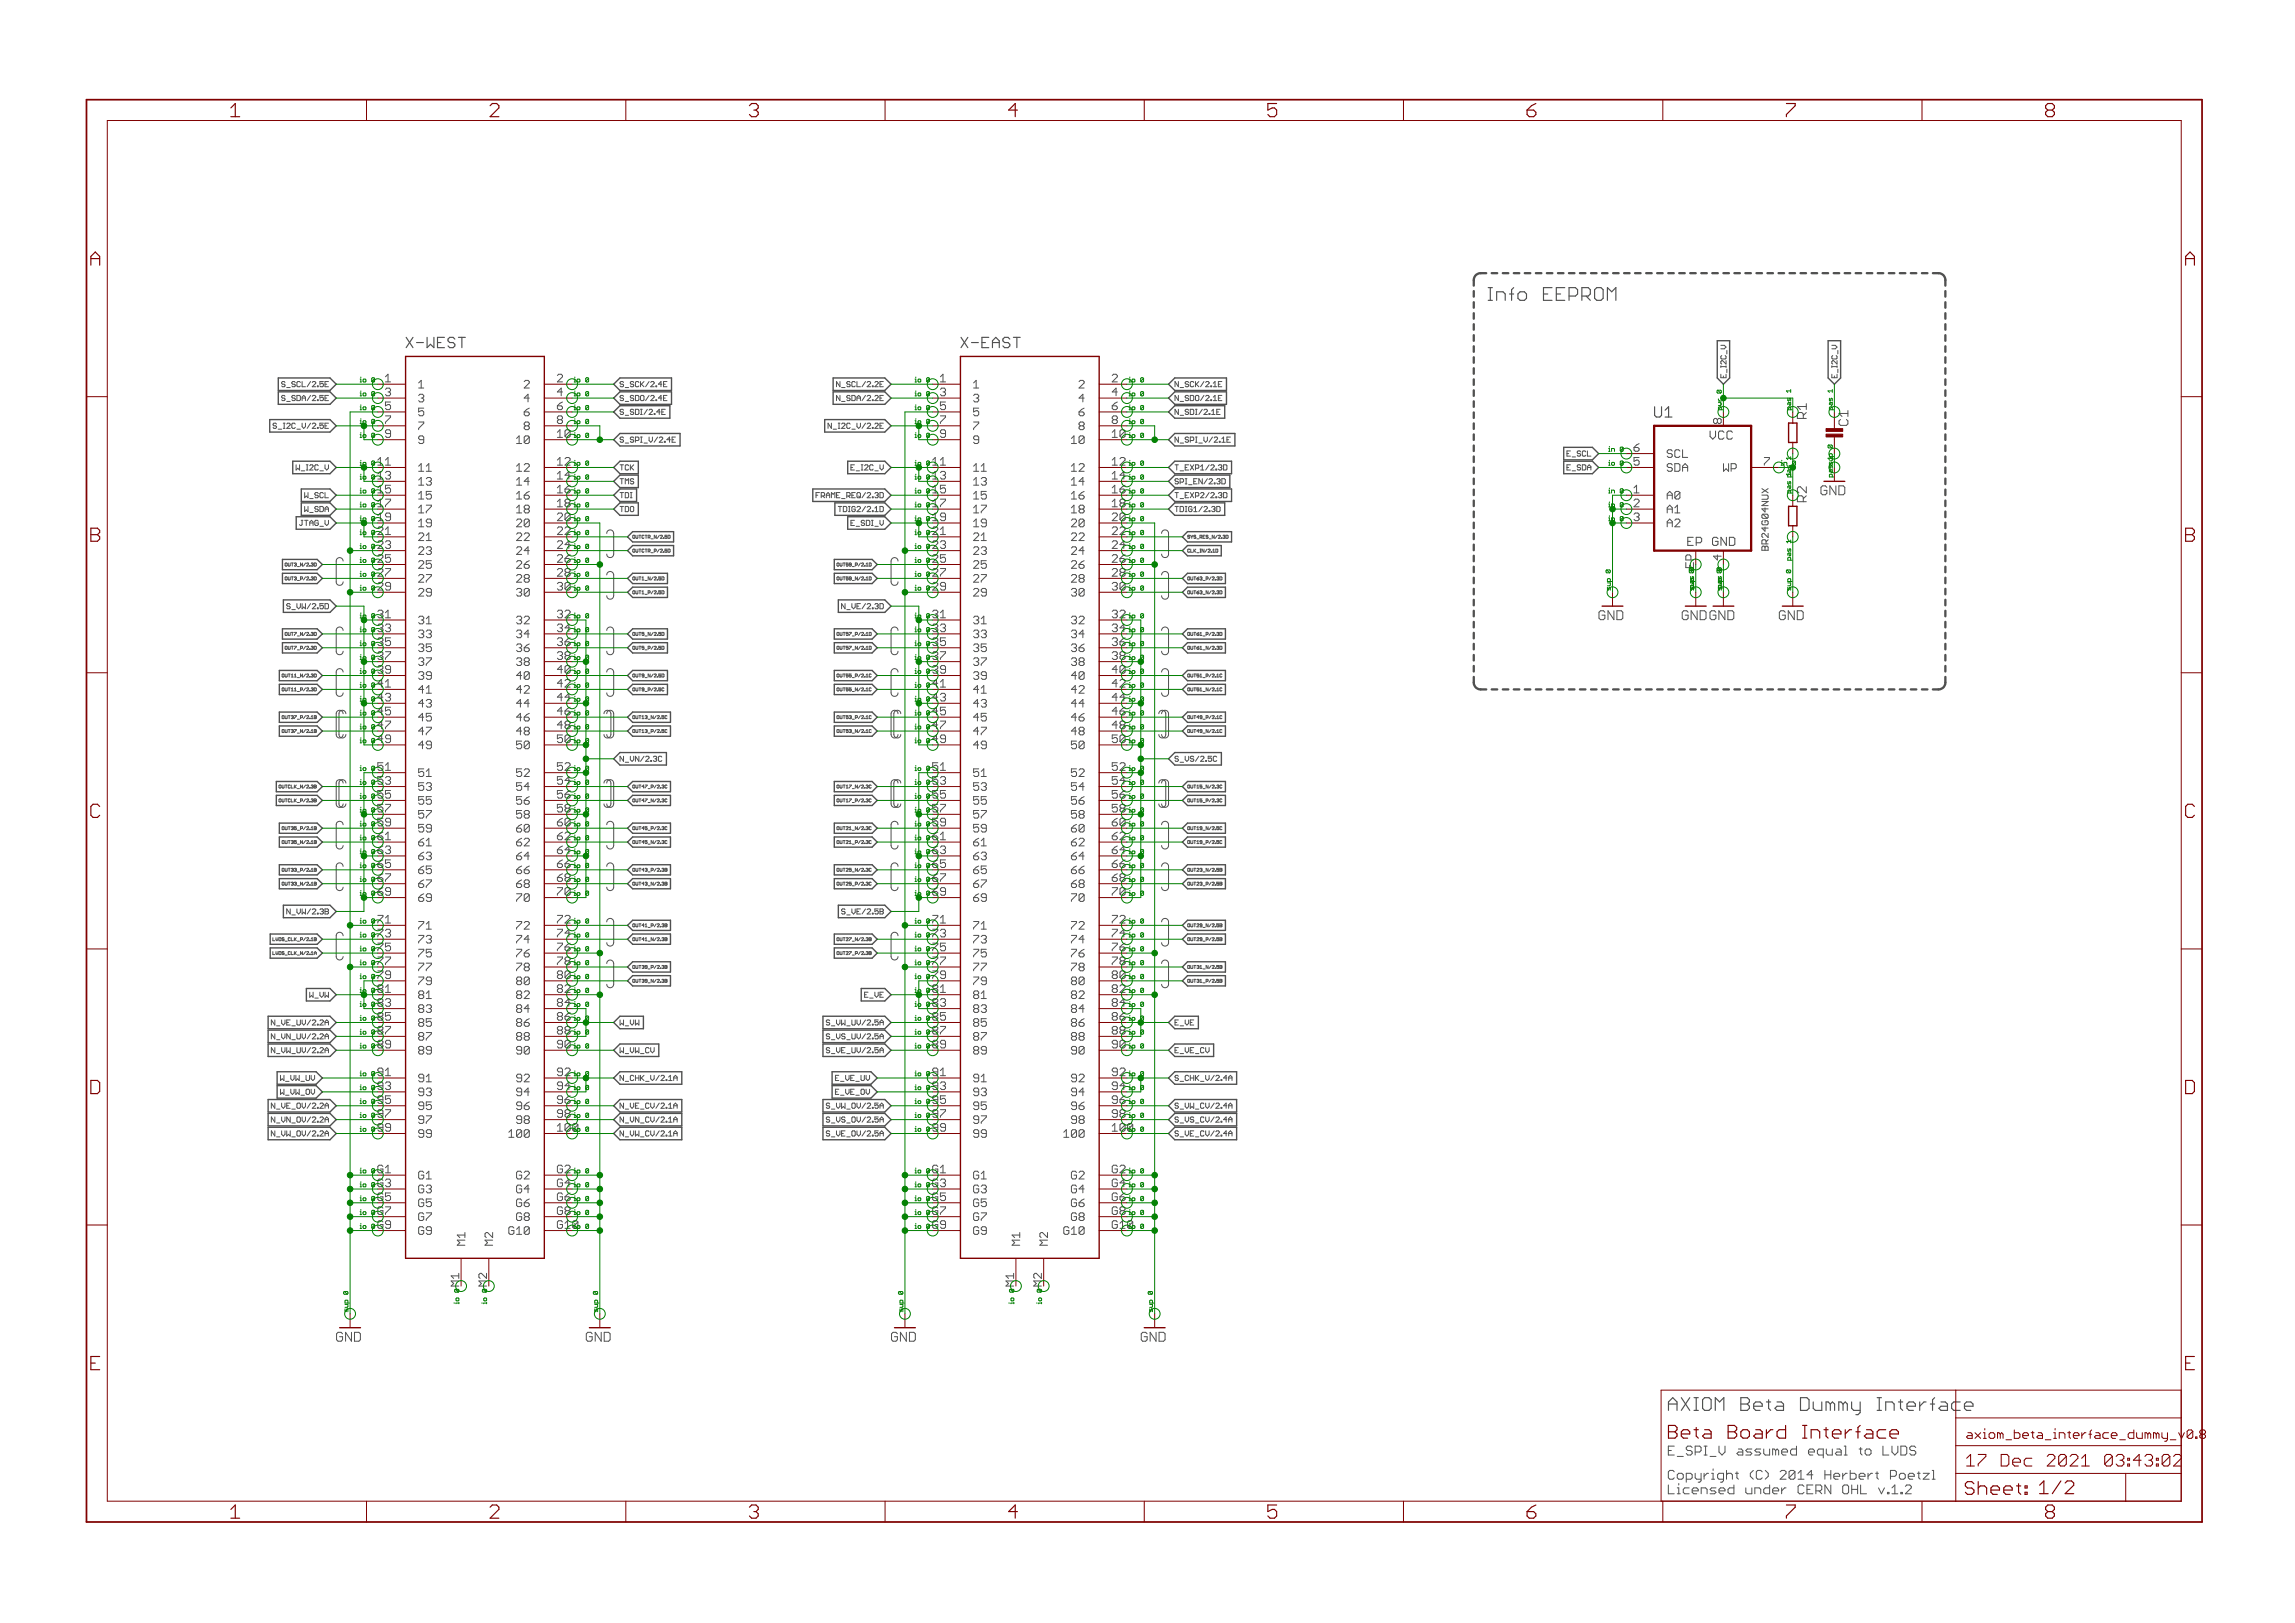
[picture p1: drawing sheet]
<svg xmlns="http://www.w3.org/2000/svg" width="420mm" height="297mm" viewBox="0 0 420 297" stroke-linecap="round" stroke-linejoin="round" font-family="sans-serif">
<defs><g id="words">
<g font-size="3.7" fill="#800000">
<text x="42.9" y="21.4">1</text>
<text x="90.3" y="21.4">2</text>
<text x="137.8" y="21.4">3</text>
<text x="185.3" y="21.4">4</text>
<text x="232.7" y="21.4">5</text>
<text x="280.2" y="21.4">6</text>
<text x="327.6" y="21.4">7</text>
<text x="375.1" y="21.4">8</text>
<text x="17.2" y="48.6">A</text>
<text x="400.7" y="48.6">A</text>
<text x="17.2" y="99.2">B</text>
<text x="400.7" y="99.2">B</text>
<text x="17.1" y="149.7">C</text>
<text x="400.6" y="149.7">C</text>
<text x="17" y="200.2">D</text>
<text x="400.5" y="200.2">D</text>
<text x="17.3" y="250.8">E</text>
<text x="400.7" y="250.8">E</text>
<text x="42.9" y="277.9">1</text>
<text x="90.3" y="277.9">2</text>
<text x="137.8" y="277.9">3</text>
<text x="185.3" y="277.9">4</text>
<text x="232.7" y="277.9">5</text>
<text x="280.2" y="277.9">6</text>
<text x="327.6" y="277.9">7</text>
<text x="375.1" y="277.9">8</text>
</g>
<text font-size="3.6" fill="#505050" x="273" y="55.1">Info EEPROM</text>
<g font-size="3.6" fill="#800000">
<text x="306" y="258.2">AXIOM Beta Dummy Interface</text>
<text x="306" y="263.3">Beta Board Interface</text>
<text x="360.4" y="273.6">Sheet: 1/2</text>
</g>
<g font-size="3.2" fill="#800000">
<text x="360.6" y="268.4">17 Dec 2021</text>
<text x="382.3" y="268.4">03:43:02</text>
</g>
<g font-size="2.9" fill="#505050">
<text x="74.9" y="63.7">X-WEST</text>
<text x="176.5" y="63.7">X-EAST</text>
<text x="303.5" y="76.4">U1</text>
</g>
<g font-size="2.5" fill="#505050">
<text x="331.4" y="76.7" transform="rotate(-90 331.4 76.7)">R1</text>
<text x="339.1" y="77.9" transform="rotate(-90 339.1 77.9)">C1</text>
<text x="331.4" y="91.9" transform="rotate(-90 331.4 91.9)">R2</text>
<text x="306" y="266.4">E_SPI_V assumed equal to LVDS</text>
<text x="306" y="270.8">Copyright (C) 2014 Herbert Poetzl</text>
<text x="306" y="273.5">Licensed under CERN OHL v.1.2</text>
</g>
<g font-size="2.5" fill="#800000">
<text x="334" y="90.6">GND</text>
<text x="293.3" y="113.5">GND</text>
<text x="308.6" y="113.5">GNDGND</text>
<text x="326.4" y="113.5">GND</text>
<text x="62.2" y="245.5">GND</text>
<text x="107.9" y="245.5">GND</text>
<text x="163.8" y="245.5">GND</text>
<text x="209.5" y="245.5">GND</text>
</g>
<g font-size="2.3" fill="#505050">
<text x="313.7" y="80.5">VCC</text>
<text x="309.7" y="99.9">EP GND</text>
</g>
<text font-size="2.3" fill="#800000" x="360.6" y="263.3">axiom_beta_interface_dummy_v0.8</text>
<g font-size="2.1" fill="#505050">
<text x="71.2" y="70">1</text>
<text x="77.3" y="71.1">1</text>
<text x="96.6" y="71.1">2</text>
<text x="102.7" y="70">2</text>
<text x="172.8" y="70">1</text>
<text x="178.8" y="71.1">1</text>
<text x="198.2" y="71.1">2</text>
<text x="204.2" y="70">2</text>
<text x="71.2" y="72.5">3</text>
<text x="71.2" y="75">5</text>
<text x="71.2" y="77.6">7</text>
<text x="77.3" y="73.6">3</text>
<text x="77.3" y="76.2">5</text>
<text x="96.6" y="73.6">4</text>
<text x="96.6" y="76.2">6</text>
<text x="102.7" y="72.5">4</text>
<text x="102.7" y="75">6</text>
<text x="102.7" y="77.6">8</text>
<text x="172.8" y="72.5">3</text>
<text x="172.8" y="75">5</text>
<text x="172.8" y="77.6">7</text>
<text x="178.8" y="73.6">3</text>
<text x="178.8" y="76.2">5</text>
<text x="198.2" y="73.6">4</text>
<text x="198.2" y="76.2">6</text>
<text x="204.2" y="72.5">4</text>
<text x="204.2" y="75">6</text>
<text x="204.2" y="77.6">8</text>
<text x="315.8" y="77.6" transform="rotate(-90 315.8 77.6)">8</text>
<text x="71.2" y="80.1">9</text>
<text x="77.3" y="78.7">7</text>
<text x="77.3" y="81.2">9</text>
<text x="95.3" y="81.2">10</text>
<text x="96.6" y="78.7">8</text>
<text x="172.8" y="80.1">9</text>
<text x="178.8" y="78.7">7</text>
<text x="178.8" y="81.2">9</text>
<text x="196.9" y="81.2">10</text>
<text x="198.2" y="78.7">8</text>
<text x="299.8" y="82.7">6</text>
<text x="305.8" y="83.8">SCL</text>
<text x="69.9" y="85.2">11</text>
<text x="69.9" y="87.7">13</text>
<text x="77.3" y="86.3">11</text>
<text x="77.3" y="88.8">13</text>
<text x="95.3" y="86.3">12</text>
<text x="95.3" y="88.8">14</text>
<text x="171.5" y="85.2">11</text>
<text x="171.5" y="87.7">13</text>
<text x="178.8" y="86.3">11</text>
<text x="178.8" y="88.8">13</text>
<text x="196.9" y="86.3">12</text>
<text x="196.9" y="88.8">14</text>
<text x="299.8" y="85.2">5</text>
<text x="305.8" y="86.3">SDA</text>
<text x="315.5" y="86.3">WP</text>
<text x="323.6" y="85.2">7</text>
<text x="69.9" y="90.3">15</text>
<text x="69.9" y="92.8">17</text>
<text x="69.9" y="95.4">19</text>
<text x="77.3" y="91.4">15</text>
<text x="77.3" y="93.9">17</text>
<text x="95.3" y="91.4">16</text>
<text x="95.3" y="93.9">18</text>
<text x="171.5" y="90.3">15</text>
<text x="171.5" y="92.8">17</text>
<text x="171.5" y="95.4">19</text>
<text x="178.8" y="91.4">15</text>
<text x="178.8" y="93.9">17</text>
<text x="196.9" y="91.4">16</text>
<text x="196.9" y="93.9">18</text>
<text x="299.8" y="90.3">1</text>
<text x="299.8" y="92.8">2</text>
<text x="299.8" y="95.4">3</text>
<text x="305.8" y="91.4">A0</text>
<text x="305.8" y="93.9">A1</text>
<text x="69.9" y="97.9">21</text>
<text x="69.9" y="100.4">23</text>
<text x="77.3" y="96.5">19</text>
<text x="77.3" y="99">21</text>
<text x="77.3" y="101.5">23</text>
<text x="95.3" y="96.5">20</text>
<text x="95.3" y="99">22</text>
<text x="95.3" y="101.5">24</text>
<text x="171.5" y="97.9">21</text>
<text x="171.5" y="100.4">23</text>
<text x="178.8" y="96.5">19</text>
<text x="178.8" y="99">21</text>
<text x="178.8" y="101.5">23</text>
<text x="196.9" y="96.5">20</text>
<text x="196.9" y="99">22</text>
<text x="196.9" y="101.5">24</text>
<text x="305.8" y="96.5">A2</text>
<text x="69.9" y="103">25</text>
<text x="69.9" y="105.5">27</text>
<text x="77.3" y="104.1">25</text>
<text x="77.3" y="106.6">27</text>
<text x="95.3" y="104.1">26</text>
<text x="95.3" y="106.6">28</text>
<text x="171.5" y="103">25</text>
<text x="171.5" y="105.5">27</text>
<text x="178.8" y="104.1">25</text>
<text x="178.8" y="106.6">27</text>
<text x="196.9" y="104.1">26</text>
<text x="196.9" y="106.6">28</text>
<text x="315.8" y="102.5" transform="rotate(-90 315.8 102.5)">4</text>
<text x="69.9" y="108">29</text>
<text x="69.9" y="113.1">31</text>
<text x="77.3" y="109.2">29</text>
<text x="95.3" y="109.2">30</text>
<text x="171.5" y="108">29</text>
<text x="171.5" y="113.1">31</text>
<text x="178.8" y="109.2">29</text>
<text x="196.9" y="109.2">30</text>
<text x="69.9" y="115.7">33</text>
<text x="69.9" y="118.2">35</text>
<text x="77.3" y="114.2">31</text>
<text x="77.3" y="116.8">33</text>
<text x="77.3" y="119.3">35</text>
<text x="95.3" y="114.2">32</text>
<text x="95.3" y="116.8">34</text>
<text x="95.3" y="119.3">36</text>
<text x="171.5" y="115.7">33</text>
<text x="171.5" y="118.2">35</text>
<text x="178.8" y="114.2">31</text>
<text x="178.8" y="116.8">33</text>
<text x="178.8" y="119.3">35</text>
<text x="196.9" y="114.2">32</text>
<text x="196.9" y="116.8">34</text>
<text x="196.9" y="119.3">36</text>
<text x="69.9" y="120.7">37</text>
<text x="69.9" y="123.3">39</text>
<text x="69.9" y="125.8">41</text>
<text x="77.3" y="121.9">37</text>
<text x="77.3" y="124.4">39</text>
<text x="95.3" y="121.9">38</text>
<text x="95.3" y="124.4">40</text>
<text x="171.5" y="120.7">37</text>
<text x="171.5" y="123.3">39</text>
<text x="171.5" y="125.8">41</text>
<text x="178.8" y="121.9">37</text>
<text x="178.8" y="124.4">39</text>
<text x="196.9" y="121.9">38</text>
<text x="196.9" y="124.4">40</text>
<text x="69.9" y="128.4">43</text>
<text x="69.9" y="130.9">45</text>
<text x="77.3" y="126.9">41</text>
<text x="77.3" y="129.5">43</text>
<text x="95.3" y="126.9">42</text>
<text x="95.3" y="129.5">44</text>
<text x="171.5" y="128.4">43</text>
<text x="171.5" y="130.9">45</text>
<text x="178.8" y="126.9">41</text>
<text x="178.8" y="129.5">43</text>
<text x="196.9" y="126.9">42</text>
<text x="196.9" y="129.5">44</text>
<text x="69.9" y="133.4">47</text>
<text x="69.9" y="136">49</text>
<text x="77.3" y="132">45</text>
<text x="77.3" y="134.6">47</text>
<text x="77.3" y="137.1">49</text>
<text x="95.3" y="132">46</text>
<text x="95.3" y="134.6">48</text>
<text x="95.3" y="137.1">50</text>
<text x="171.5" y="133.4">47</text>
<text x="171.5" y="136">49</text>
<text x="178.8" y="132">45</text>
<text x="178.8" y="134.6">47</text>
<text x="178.8" y="137.1">49</text>
<text x="196.9" y="132">46</text>
<text x="196.9" y="134.6">48</text>
<text x="196.9" y="137.1">50</text>
<text x="69.9" y="141.1">51</text>
<text x="69.9" y="143.6">53</text>
<text x="77.3" y="142.2">51</text>
<text x="95.3" y="142.2">52</text>
<text x="171.5" y="141.1">51</text>
<text x="171.5" y="143.6">53</text>
<text x="178.8" y="142.2">51</text>
<text x="196.9" y="142.2">52</text>
<text x="69.9" y="146.1">55</text>
<text x="69.9" y="148.7">57</text>
<text x="77.3" y="144.7">53</text>
<text x="77.3" y="147.3">55</text>
<text x="77.3" y="149.8">57</text>
<text x="95.3" y="144.7">54</text>
<text x="95.3" y="147.3">56</text>
<text x="95.3" y="149.8">58</text>
<text x="171.5" y="146.1">55</text>
<text x="171.5" y="148.7">57</text>
<text x="178.8" y="144.7">53</text>
<text x="178.8" y="147.3">55</text>
<text x="178.8" y="149.8">57</text>
<text x="196.9" y="144.7">54</text>
<text x="196.9" y="147.3">56</text>
<text x="196.9" y="149.8">58</text>
<text x="69.9" y="151.2">59</text>
<text x="69.9" y="153.8">61</text>
<text x="77.3" y="152.3">59</text>
<text x="77.3" y="154.9">61</text>
<text x="95.3" y="152.3">60</text>
<text x="95.3" y="154.9">62</text>
<text x="171.5" y="151.2">59</text>
<text x="171.5" y="153.8">61</text>
<text x="178.8" y="152.3">59</text>
<text x="178.8" y="154.9">61</text>
<text x="196.9" y="152.3">60</text>
<text x="196.9" y="154.9">62</text>
<text x="69.9" y="156.3">63</text>
<text x="69.9" y="158.8">65</text>
<text x="69.9" y="161.4">67</text>
<text x="77.3" y="157.4">63</text>
<text x="77.3" y="160">65</text>
<text x="95.3" y="157.4">64</text>
<text x="95.3" y="160">66</text>
<text x="171.5" y="156.3">63</text>
<text x="171.5" y="158.8">65</text>
<text x="171.5" y="161.4">67</text>
<text x="178.8" y="157.4">63</text>
<text x="178.8" y="160">65</text>
<text x="196.9" y="157.4">64</text>
<text x="196.9" y="160">66</text>
<text x="69.9" y="163.9">69</text>
<text x="77.3" y="162.5">67</text>
<text x="77.3" y="165">69</text>
<text x="95.3" y="162.5">68</text>
<text x="95.3" y="165">70</text>
<text x="171.5" y="163.9">69</text>
<text x="178.8" y="162.5">67</text>
<text x="178.8" y="165">69</text>
<text x="196.9" y="162.5">68</text>
<text x="196.9" y="165">70</text>
<text x="69.9" y="169">71</text>
<text x="69.9" y="171.5">73</text>
<text x="77.3" y="170.1">71</text>
<text x="77.3" y="172.7">73</text>
<text x="95.3" y="170.1">72</text>
<text x="95.3" y="172.7">74</text>
<text x="171.5" y="169">71</text>
<text x="171.5" y="171.5">73</text>
<text x="178.8" y="170.1">71</text>
<text x="178.8" y="172.7">73</text>
<text x="196.9" y="170.1">72</text>
<text x="196.9" y="172.7">74</text>
<text x="69.9" y="174.1">75</text>
<text x="69.9" y="176.6">77</text>
<text x="69.9" y="179.2">79</text>
<text x="77.3" y="175.2">75</text>
<text x="77.3" y="177.7">77</text>
<text x="95.3" y="175.2">76</text>
<text x="95.3" y="177.7">78</text>
<text x="171.5" y="174.1">75</text>
<text x="171.5" y="176.6">77</text>
<text x="171.5" y="179.2">79</text>
<text x="178.8" y="175.2">75</text>
<text x="178.8" y="177.7">77</text>
<text x="196.9" y="175.2">76</text>
<text x="196.9" y="177.7">78</text>
<text x="69.9" y="181.7">81</text>
<text x="69.9" y="184.2">83</text>
<text x="77.3" y="180.3">79</text>
<text x="77.3" y="182.8">81</text>
<text x="77.3" y="185.4">83</text>
<text x="95.3" y="180.3">80</text>
<text x="95.3" y="182.8">82</text>
<text x="95.3" y="185.4">84</text>
<text x="171.5" y="181.7">81</text>
<text x="171.5" y="184.2">83</text>
<text x="178.8" y="180.3">79</text>
<text x="178.8" y="182.8">81</text>
<text x="178.8" y="185.4">83</text>
<text x="196.9" y="180.3">80</text>
<text x="196.9" y="182.8">82</text>
<text x="196.9" y="185.4">84</text>
<text x="69.9" y="186.8">85</text>
<text x="69.9" y="189.3">87</text>
<text x="69.9" y="191.9">89</text>
<text x="77.3" y="187.9">85</text>
<text x="77.3" y="190.4">87</text>
<text x="95.3" y="187.9">86</text>
<text x="95.3" y="190.4">88</text>
<text x="171.5" y="186.8">85</text>
<text x="171.5" y="189.3">87</text>
<text x="171.5" y="191.9">89</text>
<text x="178.8" y="187.9">85</text>
<text x="178.8" y="190.4">87</text>
<text x="196.9" y="187.9">86</text>
<text x="196.9" y="190.4">88</text>
<text x="69.9" y="196.9">91</text>
<text x="77.3" y="193">89</text>
<text x="95.3" y="193">90</text>
<text x="171.5" y="196.9">91</text>
<text x="178.8" y="193">89</text>
<text x="196.9" y="193">90</text>
<text x="69.9" y="199.5">93</text>
<text x="69.9" y="202">95</text>
<text x="77.3" y="198">91</text>
<text x="77.3" y="200.6">93</text>
<text x="77.3" y="203.1">95</text>
<text x="95.3" y="198">92</text>
<text x="95.3" y="200.6">94</text>
<text x="95.3" y="203.1">96</text>
<text x="171.5" y="199.5">93</text>
<text x="171.5" y="202">95</text>
<text x="178.8" y="198">91</text>
<text x="178.8" y="200.6">93</text>
<text x="178.8" y="203.1">95</text>
<text x="196.9" y="198">92</text>
<text x="196.9" y="200.6">94</text>
<text x="196.9" y="203.1">96</text>
<text x="69.9" y="204.6">97</text>
<text x="69.9" y="207.1">99</text>
<text x="77.3" y="205.7">97</text>
<text x="77.3" y="208.2">99</text>
<text x="93.9" y="208.2">100</text>
<text x="95.3" y="205.7">98</text>
<text x="171.5" y="204.6">97</text>
<text x="171.5" y="207.1">99</text>
<text x="178.8" y="205.7">97</text>
<text x="178.8" y="208.2">99</text>
<text x="195.5" y="208.2">100</text>
<text x="196.9" y="205.7">98</text>
<text x="69.6" y="214.7">G1</text>
<text x="77.3" y="215.8">G1</text>
<text x="95" y="215.8">G2</text>
<text x="171.2" y="214.7">G1</text>
<text x="178.8" y="215.8">G1</text>
<text x="196.6" y="215.8">G2</text>
<text x="69.6" y="217.2">G3</text>
<text x="69.6" y="219.8">G5</text>
<text x="77.3" y="218.4">G3</text>
<text x="77.3" y="220.9">G5</text>
<text x="95" y="218.4">G4</text>
<text x="95" y="220.9">G6</text>
<text x="171.2" y="217.2">G3</text>
<text x="171.2" y="219.8">G5</text>
<text x="178.8" y="218.4">G3</text>
<text x="178.8" y="220.9">G5</text>
<text x="196.6" y="218.4">G4</text>
<text x="196.6" y="220.9">G6</text>
<text x="69.6" y="222.3">G7</text>
<text x="69.6" y="224.9">G9</text>
<text x="77.3" y="223.4">G7</text>
<text x="77.3" y="226">G9</text>
<text x="85.8" y="228" transform="rotate(-90 85.8 228)">M1</text>
<text x="90.9" y="228" transform="rotate(-90 90.9 228)">M2</text>
<text x="93.6" y="226">G10</text>
<text x="95" y="223.4">G8</text>
<text x="171.2" y="222.3">G7</text>
<text x="171.2" y="224.9">G9</text>
<text x="178.8" y="223.4">G7</text>
<text x="178.8" y="226">G9</text>
<text x="187.4" y="228" transform="rotate(-90 187.4 228)">M1</text>
<text x="192.5" y="228" transform="rotate(-90 192.5 228)">M2</text>
<text x="195.2" y="226">G10</text>
<text x="196.6" y="223.4">G8</text>
</g>
<g font-size="2.1" fill="#008000">
<text x="102.7" y="80.1">10</text>
<text x="204.2" y="80.1">10</text>
<text x="102.7" y="85.2">12</text>
<text x="102.7" y="87.7">14</text>
<text x="204.2" y="85.2">12</text>
<text x="204.2" y="87.7">14</text>
<text x="102.7" y="90.3">16</text>
<text x="102.7" y="92.8">18</text>
<text x="102.7" y="95.4">20</text>
<text x="204.2" y="90.3">16</text>
<text x="204.2" y="92.8">18</text>
<text x="204.2" y="95.4">20</text>
<text x="102.7" y="97.9">22</text>
<text x="102.7" y="100.4">24</text>
<text x="204.2" y="97.9">22</text>
<text x="204.2" y="100.4">24</text>
<text x="102.7" y="103">26</text>
<text x="102.7" y="105.5">28</text>
<text x="204.2" y="103">26</text>
<text x="204.2" y="105.5">28</text>
<text x="310.8" y="103.8" transform="rotate(-90 310.8 103.8)">EP</text>
<text x="102.7" y="108">30</text>
<text x="102.7" y="113.1">32</text>
<text x="204.2" y="108">30</text>
<text x="204.2" y="113.1">32</text>
<text x="102.7" y="115.7">34</text>
<text x="102.7" y="118.2">36</text>
<text x="204.2" y="115.7">34</text>
<text x="204.2" y="118.2">36</text>
<text x="102.7" y="120.7">38</text>
<text x="102.7" y="123.3">40</text>
<text x="102.7" y="125.8">42</text>
<text x="204.2" y="120.7">38</text>
<text x="204.2" y="123.3">40</text>
<text x="204.2" y="125.8">42</text>
<text x="102.7" y="128.4">44</text>
<text x="102.7" y="130.9">46</text>
<text x="204.2" y="128.4">44</text>
<text x="204.2" y="130.9">46</text>
<text x="102.7" y="133.4">48</text>
<text x="102.7" y="136">50</text>
<text x="204.2" y="133.4">48</text>
<text x="204.2" y="136">50</text>
<text x="102.7" y="141.1">52</text>
<text x="102.7" y="143.6">54</text>
<text x="204.2" y="141.1">52</text>
<text x="204.2" y="143.6">54</text>
<text x="102.7" y="146.1">56</text>
<text x="102.7" y="148.7">58</text>
<text x="204.2" y="146.1">56</text>
<text x="204.2" y="148.7">58</text>
<text x="102.7" y="151.2">60</text>
<text x="102.7" y="153.8">62</text>
<text x="204.2" y="151.2">60</text>
<text x="204.2" y="153.8">62</text>
<text x="102.7" y="156.3">64</text>
<text x="102.7" y="158.8">66</text>
<text x="102.7" y="161.4">68</text>
<text x="204.2" y="156.3">64</text>
<text x="204.2" y="158.8">66</text>
<text x="204.2" y="161.4">68</text>
<text x="102.7" y="163.9">70</text>
<text x="204.2" y="163.9">70</text>
<text x="102.7" y="169">72</text>
<text x="102.7" y="171.5">74</text>
<text x="204.2" y="169">72</text>
<text x="204.2" y="171.5">74</text>
<text x="102.7" y="174.1">76</text>
<text x="102.7" y="176.6">78</text>
<text x="102.7" y="179.2">80</text>
<text x="204.2" y="174.1">76</text>
<text x="204.2" y="176.6">78</text>
<text x="204.2" y="179.2">80</text>
<text x="102.7" y="181.7">82</text>
<text x="102.7" y="184.2">84</text>
<text x="204.2" y="181.7">82</text>
<text x="204.2" y="184.2">84</text>
<text x="102.7" y="186.8">86</text>
<text x="102.7" y="189.3">88</text>
<text x="102.7" y="191.9">90</text>
<text x="204.2" y="186.8">86</text>
<text x="204.2" y="189.3">88</text>
<text x="204.2" y="191.9">90</text>
<text x="102.7" y="196.9">92</text>
<text x="204.2" y="196.9">92</text>
<text x="102.7" y="199.5">94</text>
<text x="102.7" y="202">96</text>
<text x="204.2" y="199.5">94</text>
<text x="204.2" y="202">96</text>
<text x="102.7" y="204.6">98</text>
<text x="102.7" y="207.1">100</text>
<text x="204.2" y="204.6">98</text>
<text x="204.2" y="207.1">100</text>
<text x="102.7" y="214.7">G2</text>
<text x="204.2" y="214.7">G2</text>
<text x="102.7" y="217.2">G4</text>
<text x="102.7" y="219.8">G6</text>
<text x="204.2" y="217.2">G4</text>
<text x="204.2" y="219.8">G6</text>
<text x="102.7" y="222.3">G8</text>
<text x="102.7" y="224.9">G10</text>
<text x="204.2" y="222.3">G8</text>
<text x="204.2" y="224.9">G10</text>
<text x="84.7" y="235.8" transform="rotate(-90 84.7 235.8)">M1</text>
<text x="89.8" y="235.8" transform="rotate(-90 89.8 235.8)">M2</text>
<text x="186.3" y="235.8" transform="rotate(-90 186.3 235.8)">M1</text>
<text x="191.4" y="235.8" transform="rotate(-90 191.4 235.8)">M2</text>
</g>
<text font-size="1.8" fill="#505050" x="324.4" y="100.8" transform="rotate(-90 324.4 100.8)">BR24G04NUX</text>
<g font-size="1.4" fill="#505050">
<text x="53.1" y="70.8">S_SCL/2.5E</text>
<text x="114.2" y="70.8">S_SCK/2.4E</text>
<text x="154.6" y="70.8">N_SCL/2.2E</text>
<text x="215.7" y="70.8">N_SCK/2.1E</text>
<text x="316.7" y="69.2" transform="rotate(-90 316.7 69.2)">E_I2C_V</text>
<text x="337" y="69.2" transform="rotate(-90 337 69.2)">E_I2C_V</text>
<text x="52.8" y="73.4">S_SDA/2.5E</text>
<text x="114.2" y="75.9">S_SDI/2.4E</text>
<text x="114.2" y="73.4">S_SDO/2.4E</text>
<text x="154.3" y="73.4">N_SDA/2.2E</text>
<text x="215.7" y="73.4">N_SDO/2.1E</text>
<text x="215.7" y="75.9">N_SDI/2.1E</text>
<text x="51.8" y="78.4">S_I2C_V/2.5E</text>
<text x="114.2" y="81">S_SPI_V/2.4E</text>
<text x="153.2" y="78.4">N_I2C_V/2.2E</text>
<text x="215.7" y="81">N_SPI_V/2.1E</text>
<text x="287.9" y="83.5">E_SCL</text>
<text x="54.9" y="86.1">W_I2C_V</text>
<text x="114.2" y="86.1">TCK</text>
<text x="114.2" y="88.6">TMS</text>
<text x="157" y="86.1">E_I2C_V</text>
<text x="215.7" y="88.6">SPI_EN/2.3D</text>
<text x="215.7" y="86.1">T_EXP1/2.3D</text>
<text x="287.6" y="86.1">E_SDA</text>
<text x="56" y="93.7">W_SDA</text>
<text x="56.3" y="91.1">W_SCL</text>
<text x="114.2" y="91.1">TDI</text>
<text x="114.2" y="93.7">TDO</text>
<text x="150.2" y="91.1">FRAME_REQ/2.3D</text>
<text x="154.4" y="93.7">TDIG2/2.1D</text>
<text x="215.7" y="93.7">TDIG1/2.3D</text>
<text x="215.7" y="91.1">T_EXP2/2.3D</text>
<text x="56" y="96.2">JTAG_V</text>
<text x="156.9" y="96.2">E_SDI_V</text>
<text x="53.2" y="111.5">S_VW/2.5D</text>
<text x="155.2" y="111.5">N_VE/2.3D</text>
<text x="114.2" y="139.4">N_VN/2.3C</text>
<text x="215.7" y="139.4">S_VS/2.5C</text>
<text x="53.2" y="167.3">N_VW/2.3B</text>
<text x="155.5" y="167.3">S_VE/2.5B</text>
<text x="56.6" y="182.6">W_VW</text>
<text x="159.2" y="182.6">E_VE</text>
<text x="50.8" y="190.2">N_VN_UV/2.2A</text>
<text x="51" y="187.6">N_VE_UV/2.2A</text>
<text x="114.2" y="187.6">W_VW</text>
<text x="152.2" y="187.6">S_VW_UV/2.5A</text>
<text x="152.7" y="190.2">S_VS_UV/2.5A</text>
<text x="215.7" y="187.6">E_VE</text>
<text x="50.5" y="192.7">N_VW_UV/2.2A</text>
<text x="51.3" y="197.8">W_VW_UV</text>
<text x="114.2" y="197.8">N_CHK_V/2.1A</text>
<text x="114.2" y="192.7">W_VW_CV</text>
<text x="152.7" y="192.7">S_VE_UV/2.5A</text>
<text x="153.9" y="197.8">E_VE_UV</text>
<text x="215.7" y="197.8">S_CHK_V/2.4A</text>
<text x="215.7" y="192.7">E_VE_CV</text>
<text x="50.9" y="202.9">N_VE_OV/2.2A</text>
<text x="51.2" y="200.3">W_VW_OV</text>
<text x="114.2" y="202.9">N_VE_CV/2.1A</text>
<text x="152.1" y="202.9">S_VW_OV/2.5A</text>
<text x="153.8" y="200.3">E_VE_OV</text>
<text x="215.7" y="202.9">S_VW_CV/2.4A</text>
<text x="50.4" y="208">N_VW_OV/2.2A</text>
<text x="50.7" y="205.4">N_VN_OV/2.2A</text>
<text x="114.2" y="208">N_VW_CV/2.1A</text>
<text x="114.2" y="205.4">N_VN_CV/2.1A</text>
<text x="152.6" y="205.4">S_VS_OV/2.5A</text>
<text x="152.6" y="208">S_VE_OV/2.5A</text>
<text x="215.7" y="208">S_VE_CV/2.4A</text>
<text x="215.7" y="205.4">S_VS_CV/2.4A</text>
</g>
<g font-size="1.2" fill="#008000">
<text x="67.3" y="70">io 0</text>
<text x="105.8" y="70">io 0</text>
<text x="168.9" y="70">io 0</text>
<text x="207.3" y="70">io 0</text>
<text x="67.3" y="72.5">io 0</text>
<text x="67.3" y="75">io 0</text>
<text x="67.3" y="77.6">io 0</text>
<text x="105.8" y="72.5">io 0</text>
<text x="105.8" y="75">io 0</text>
<text x="105.8" y="77.6">io 0</text>
<text x="168.9" y="72.5">io 0</text>
<text x="168.9" y="75">io 0</text>
<text x="168.9" y="77.6">io 0</text>
<text x="207.3" y="72.5">io 0</text>
<text x="207.3" y="75">io 0</text>
<text x="207.3" y="77.6">io 0</text>
<text x="315.8" y="75" transform="rotate(-90 315.8 75)">pwr</text>
<text x="315.8" y="72.4" transform="rotate(-90 315.8 72.4)">0</text>
<text x="328.5" y="75" transform="rotate(-90 328.5 75)">pas 1</text>
<text x="336.2" y="75" transform="rotate(-90 336.2 75)">pas 1</text>
<text x="67.3" y="80.1">io 0</text>
<text x="105.8" y="80.1">io 0</text>
<text x="168.9" y="80.1">io 0</text>
<text x="207.3" y="80.1">io 0</text>
<text x="295.8" y="82.7">in 0</text>
<text x="67.3" y="85.2">io 0</text>
<text x="67.3" y="87.7">io 0</text>
<text x="105.8" y="85.2">io 0</text>
<text x="105.8" y="87.7">io 0</text>
<text x="168.9" y="85.2">io 0</text>
<text x="168.9" y="87.7">io 0</text>
<text x="207.3" y="85.2">io 0</text>
<text x="207.3" y="87.7">io 0</text>
<text x="295.8" y="85.2">io 0</text>
<text x="326.7" y="85.2">in 0</text>
<text x="336.2" y="86.6" transform="rotate(-90 336.2 86.6)">pasu1p 0</text>
<text x="67.3" y="90.3">io 0</text>
<text x="67.3" y="92.8">io 0</text>
<text x="67.3" y="95.4">io 0</text>
<text x="105.8" y="90.3">io 0</text>
<text x="105.8" y="92.8">io 0</text>
<text x="105.8" y="95.4">io 0</text>
<text x="168.9" y="90.3">io 0</text>
<text x="168.9" y="92.8">io 0</text>
<text x="168.9" y="95.4">io 0</text>
<text x="207.3" y="90.3">io 0</text>
<text x="207.3" y="92.8">io 0</text>
<text x="207.3" y="95.4">io 0</text>
<text x="295.8" y="90.3">in 0</text>
<text x="295.8" y="92.8">in 0</text>
<text x="295.8" y="95.4">in 0</text>
<text x="328.5" y="90.3" transform="rotate(-90 328.5 90.3)">pas 1 pas 1</text>
<text x="67.3" y="97.9">io 0</text>
<text x="67.3" y="100.4">io 0</text>
<text x="105.8" y="97.9">io 0</text>
<text x="105.8" y="100.4">io 0</text>
<text x="168.9" y="97.9">io 0</text>
<text x="168.9" y="100.4">io 0</text>
<text x="207.3" y="97.9">io 0</text>
<text x="207.3" y="100.4">io 0</text>
<text x="328.5" y="101.9" transform="rotate(-90 328.5 101.9)">pas 1</text>
<text x="67.3" y="103">io 0</text>
<text x="67.3" y="105.5">io 0</text>
<text x="105.8" y="103">io 0</text>
<text x="105.8" y="105.5">io 0</text>
<text x="168.9" y="103">io 0</text>
<text x="168.9" y="105.5">io 0</text>
<text x="207.3" y="103">io 0</text>
<text x="207.3" y="105.5">io 0</text>
<text x="310.8" y="105.5" transform="rotate(-90 310.8 105.5)">s 0</text>
<text x="315.8" y="105.5" transform="rotate(-90 315.8 105.5)">s 0</text>
<text x="67.3" y="108">io 0</text>
<text x="67.3" y="113.1">io 0</text>
<text x="105.8" y="108">io 0</text>
<text x="105.8" y="113.1">io 0</text>
<text x="168.9" y="108">io 0</text>
<text x="168.9" y="113.1">io 0</text>
<text x="207.3" y="108">io 0</text>
<text x="207.3" y="113.1">io 0</text>
<text x="295.5" y="108" transform="rotate(-90 295.5 108)">sup 0</text>
<text x="310.8" y="108" transform="rotate(-90 310.8 108)">suppa0</text>
<text x="315.8" y="108" transform="rotate(-90 315.8 108)">suppa0</text>
<text x="328.5" y="108" transform="rotate(-90 328.5 108)">sup 0</text>
<text x="67.3" y="115.7">io 0</text>
<text x="67.3" y="118.2">io 0</text>
<text x="105.8" y="115.7">io 0</text>
<text x="105.8" y="118.2">io 0</text>
<text x="168.9" y="115.7">io 0</text>
<text x="168.9" y="118.2">io 0</text>
<text x="207.3" y="115.7">io 0</text>
<text x="207.3" y="118.2">io 0</text>
<text x="67.3" y="120.7">io 0</text>
<text x="67.3" y="123.3">io 0</text>
<text x="67.3" y="125.8">io 0</text>
<text x="105.8" y="120.7">io 0</text>
<text x="105.8" y="123.3">io 0</text>
<text x="105.8" y="125.8">io 0</text>
<text x="168.9" y="120.7">io 0</text>
<text x="168.9" y="123.3">io 0</text>
<text x="168.9" y="125.8">io 0</text>
<text x="207.3" y="120.7">io 0</text>
<text x="207.3" y="123.3">io 0</text>
<text x="207.3" y="125.8">io 0</text>
<text x="67.3" y="128.4">io 0</text>
<text x="67.3" y="130.9">io 0</text>
<text x="105.8" y="128.4">io 0</text>
<text x="105.8" y="130.9">io 0</text>
<text x="168.9" y="128.4">io 0</text>
<text x="168.9" y="130.9">io 0</text>
<text x="207.3" y="128.4">io 0</text>
<text x="207.3" y="130.9">io 0</text>
<text x="67.3" y="133.4">io 0</text>
<text x="67.3" y="136">io 0</text>
<text x="105.8" y="133.4">io 0</text>
<text x="105.8" y="136">io 0</text>
<text x="168.9" y="133.4">io 0</text>
<text x="168.9" y="136">io 0</text>
<text x="207.3" y="133.4">io 0</text>
<text x="207.3" y="136">io 0</text>
<text x="67.3" y="141.1">io 0</text>
<text x="67.3" y="143.6">io 0</text>
<text x="105.8" y="141.1">io 0</text>
<text x="105.8" y="143.6">io 0</text>
<text x="168.9" y="141.1">io 0</text>
<text x="168.9" y="143.6">io 0</text>
<text x="207.3" y="141.1">io 0</text>
<text x="207.3" y="143.6">io 0</text>
<text x="67.3" y="146.1">io 0</text>
<text x="67.3" y="148.7">io 0</text>
<text x="105.8" y="146.1">io 0</text>
<text x="105.8" y="148.7">io 0</text>
<text x="168.9" y="146.1">io 0</text>
<text x="168.9" y="148.7">io 0</text>
<text x="207.3" y="146.1">io 0</text>
<text x="207.3" y="148.7">io 0</text>
<text x="67.3" y="151.2">io 0</text>
<text x="67.3" y="153.8">io 0</text>
<text x="105.8" y="151.2">io 0</text>
<text x="105.8" y="153.8">io 0</text>
<text x="168.9" y="151.2">io 0</text>
<text x="168.9" y="153.8">io 0</text>
<text x="207.3" y="151.2">io 0</text>
<text x="207.3" y="153.8">io 0</text>
<text x="67.3" y="156.3">io 0</text>
<text x="67.3" y="158.8">io 0</text>
<text x="67.3" y="161.4">io 0</text>
<text x="105.8" y="156.3">io 0</text>
<text x="105.8" y="158.8">io 0</text>
<text x="105.8" y="161.4">io 0</text>
<text x="168.9" y="156.3">io 0</text>
<text x="168.9" y="158.8">io 0</text>
<text x="168.9" y="161.4">io 0</text>
<text x="207.3" y="156.3">io 0</text>
<text x="207.3" y="158.8">io 0</text>
<text x="207.3" y="161.4">io 0</text>
<text x="67.3" y="163.9">io 0</text>
<text x="105.8" y="163.9">io 0</text>
<text x="168.9" y="163.9">io 0</text>
<text x="207.3" y="163.9">io 0</text>
<text x="67.3" y="169">io 0</text>
<text x="67.3" y="171.5">io 0</text>
<text x="105.8" y="169">io 0</text>
<text x="105.8" y="171.5">io 0</text>
<text x="168.9" y="169">io 0</text>
<text x="168.9" y="171.5">io 0</text>
<text x="207.3" y="169">io 0</text>
<text x="207.3" y="171.5">io 0</text>
<text x="67.3" y="174.1">io 0</text>
<text x="67.3" y="176.6">io 0</text>
<text x="67.3" y="179.2">io 0</text>
<text x="105.8" y="174.1">io 0</text>
<text x="105.8" y="176.6">io 0</text>
<text x="105.8" y="179.2">io 0</text>
<text x="168.9" y="174.1">io 0</text>
<text x="168.9" y="176.6">io 0</text>
<text x="168.9" y="179.2">io 0</text>
<text x="207.3" y="174.1">io 0</text>
<text x="207.3" y="176.6">io 0</text>
<text x="207.3" y="179.2">io 0</text>
<text x="67.3" y="181.7">io 0</text>
<text x="67.3" y="184.2">io 0</text>
<text x="105.8" y="181.7">io 0</text>
<text x="105.8" y="184.2">io 0</text>
<text x="168.9" y="181.7">io 0</text>
<text x="168.9" y="184.2">io 0</text>
<text x="207.3" y="181.7">io 0</text>
<text x="207.3" y="184.2">io 0</text>
<text x="67.3" y="186.8">io 0</text>
<text x="67.3" y="189.3">io 0</text>
<text x="67.3" y="191.9">io 0</text>
<text x="105.8" y="186.8">io 0</text>
<text x="105.8" y="189.3">io 0</text>
<text x="105.8" y="191.9">io 0</text>
<text x="168.9" y="186.8">io 0</text>
<text x="168.9" y="189.3">io 0</text>
<text x="168.9" y="191.9">io 0</text>
<text x="207.3" y="186.8">io 0</text>
<text x="207.3" y="189.3">io 0</text>
<text x="207.3" y="191.9">io 0</text>
<text x="67.3" y="196.9">io 0</text>
<text x="105.8" y="196.9">io 0</text>
<text x="168.9" y="196.9">io 0</text>
<text x="207.3" y="196.9">io 0</text>
<text x="67.3" y="199.5">io 0</text>
<text x="67.3" y="202">io 0</text>
<text x="105.8" y="199.5">io 0</text>
<text x="105.8" y="202">io 0</text>
<text x="168.9" y="199.5">io 0</text>
<text x="168.9" y="202">io 0</text>
<text x="207.3" y="199.5">io 0</text>
<text x="207.3" y="202">io 0</text>
<text x="67.3" y="204.6">io 0</text>
<text x="67.3" y="207.1">io 0</text>
<text x="105.8" y="204.6">io 0</text>
<text x="105.8" y="207.1">io 0</text>
<text x="168.9" y="204.6">io 0</text>
<text x="168.9" y="207.1">io 0</text>
<text x="207.3" y="204.6">io 0</text>
<text x="207.3" y="207.1">io 0</text>
<text x="67.3" y="214.7">io 0</text>
<text x="105.8" y="214.7">io 0</text>
<text x="168.9" y="214.7">io 0</text>
<text x="207.3" y="214.7">io 0</text>
<text x="67.3" y="217.2">io 0</text>
<text x="67.3" y="219.8">io 0</text>
<text x="105.8" y="217.2">io 0</text>
<text x="105.8" y="219.8">io 0</text>
<text x="168.9" y="217.2">io 0</text>
<text x="168.9" y="219.8">io 0</text>
<text x="207.3" y="217.2">io 0</text>
<text x="207.3" y="219.8">io 0</text>
<text x="67.3" y="222.3">io 0</text>
<text x="67.3" y="224.9">io 0</text>
<text x="105.8" y="222.3">io 0</text>
<text x="105.8" y="224.9">io 0</text>
<text x="168.9" y="222.3">io 0</text>
<text x="168.9" y="224.9">io 0</text>
<text x="207.3" y="222.3">io 0</text>
<text x="207.3" y="224.9">io 0</text>
<text x="84.7" y="238" transform="rotate(-90 84.7 238)">io 0</text>
<text x="89.8" y="238" transform="rotate(-90 89.8 238)">io 0</text>
<text x="186.3" y="238" transform="rotate(-90 186.3 238)">io 0</text>
<text x="191.4" y="238" transform="rotate(-90 191.4 238)">io 0</text>
<text x="64.4" y="240.1" transform="rotate(-90 64.4 240.1)">sup 0</text>
<text x="110.1" y="240.1" transform="rotate(-90 110.1 240.1)">sup 0</text>
<text x="166" y="240.1" transform="rotate(-90 166 240.1)">sup 0</text>
<text x="211.7" y="240.1" transform="rotate(-90 211.7 240.1)">sup 0</text>
</g>
<g font-size=".8" fill="#505050">
<text x="116.5" y="98.5">OUTCTR_N/2.5D</text>
<text x="116.5" y="101.1">OUTCTR_P/2.5D</text>
<text x="218.1" y="98.5">SYS_RES_N/2.3D</text>
<text x="218.1" y="101.1">CLK_IN/2.1D</text>
<text x="53.1" y="103.6">OUT3_N/2.3D</text>
<text x="53.2" y="106.2">OUT3_P/2.3D</text>
<text x="116.5" y="106.2">OUT1_N/2.5D</text>
<text x="154.2" y="106.2">OUT59_N/2.1D</text>
<text x="154.3" y="103.6">OUT59_P/2.1D</text>
<text x="218.1" y="106.2">OUT63_P/2.3D</text>
<text x="116.5" y="108.7">OUT1_P/2.5D</text>
<text x="218.1" y="108.7">OUT63_N/2.3D</text>
<text x="53.1" y="116.3">OUT7_N/2.3D</text>
<text x="53.2" y="118.9">OUT7_P/2.3D</text>
<text x="116.5" y="118.9">OUT5_P/2.5D</text>
<text x="116.5" y="116.3">OUT5_N/2.5D</text>
<text x="154.2" y="118.9">OUT57_N/2.1D</text>
<text x="154.3" y="116.3">OUT57_P/2.1D</text>
<text x="218.1" y="118.9">OUT61_N/2.3D</text>
<text x="218.1" y="116.3">OUT61_P/2.3D</text>
<text x="52.6" y="123.9">OUT11_N/2.3D</text>
<text x="116.5" y="123.9">OUT9_N/2.5D</text>
<text x="154.4" y="123.9">OUT55_P/2.1C</text>
<text x="218.1" y="123.9">OUT51_P/2.1C</text>
<text x="52.7" y="126.5">OUT11_P/2.3D</text>
<text x="52.8" y="131.6">OUT37_P/2.1B</text>
<text x="116.5" y="126.5">OUT9_P/2.5C</text>
<text x="116.5" y="131.6">OUT13_N/2.5C</text>
<text x="154.2" y="126.5">OUT55_N/2.1C</text>
<text x="154.4" y="131.6">OUT53_P/2.1C</text>
<text x="218.1" y="126.5">OUT51_N/2.1C</text>
<text x="218.1" y="131.6">OUT49_P/2.1C</text>
<text x="52.7" y="134.1">OUT37_N/2.1B</text>
<text x="116.5" y="134.1">OUT13_P/2.5C</text>
<text x="154.2" y="134.1">OUT53_N/2.1C</text>
<text x="218.1" y="134.1">OUT49_N/2.1C</text>
<text x="52.1" y="144.3">OUTCLK_N/2.3B</text>
<text x="52.2" y="146.8">OUTCLK_P/2.3B</text>
<text x="116.5" y="146.8">OUT47_N/2.3C</text>
<text x="116.5" y="144.3">OUT47_P/2.3C</text>
<text x="154.2" y="144.3">OUT17_N/2.3C</text>
<text x="154.4" y="146.8">OUT17_P/2.3C</text>
<text x="218.1" y="146.8">OUT15_P/2.3C</text>
<text x="218.1" y="144.3">OUT15_N/2.3C</text>
<text x="52.7" y="154.4">OUT35_N/2.1B</text>
<text x="52.8" y="151.9">OUT35_P/2.1B</text>
<text x="116.5" y="154.4">OUT45_N/2.3C</text>
<text x="116.5" y="151.9">OUT45_P/2.3C</text>
<text x="154.2" y="151.9">OUT21_N/2.3C</text>
<text x="154.4" y="154.4">OUT21_P/2.3C</text>
<text x="218.1" y="154.4">OUT19_P/2.5C</text>
<text x="218.1" y="151.9">OUT19_N/2.5C</text>
<text x="52.8" y="159.5">OUT33_P/2.1B</text>
<text x="116.5" y="159.5">OUT43_P/2.3B</text>
<text x="154.2" y="159.5">OUT25_N/2.3C</text>
<text x="218.1" y="159.5">OUT23_N/2.5B</text>
<text x="52.7" y="162">OUT33_N/2.1B</text>
<text x="116.5" y="162">OUT43_N/2.3B</text>
<text x="154.4" y="162">OUT25_P/2.3C</text>
<text x="218.1" y="162">OUT23_P/2.5B</text>
<text x="51.4" y="172.2">LVDS_CLK_P/2.1B</text>
<text x="116.5" y="172.2">OUT41_N/2.3B</text>
<text x="116.5" y="169.7">OUT41_P/2.3B</text>
<text x="154.3" y="172.2">OUT27_N/2.3B</text>
<text x="218.1" y="172.2">OUT29_P/2.5B</text>
<text x="218.1" y="169.7">OUT29_N/2.5B</text>
<text x="51.3" y="174.7">LVDS_CLK_N/2.1A</text>
<text x="116.5" y="179.8">OUT39_N/2.3B</text>
<text x="116.5" y="177.3">OUT39_P/2.3B</text>
<text x="154.4" y="174.7">OUT27_P/2.3B</text>
<text x="218.1" y="179.8">OUT31_P/2.5B</text>
<text x="218.1" y="177.3">OUT31_N/2.5B</text>
</g>
</g></defs>
<g fill="none" stroke="#505050" stroke-width=".18">
<path d="M50.6 77.6l-.1-.2h-.4l-.1 .4 .1 .1h.4l.1 .3-.1 .2h-.4l-.1-.2M50.9 78.5h.7M52.2 72.5l-.2-.1h-.3l-.1 .3 .1 .2h.3l.2 .3-.2 .1h-.3l-.1-.1M52.2 70l-.2-.2h-.3l-.1 .3 .1 .2h.3l.2 .3-.2 .2h-.3l-.1-.2M52.5 70.9h.6M70.6 69.9h.9M70.6 72.2l.2 .2M70.6 74.7l.2 .3M70.6 76.1h.9M70.6 79.8l.2 .3M70.8 71l-.2 .3M70.8 78.7l-.2 .2v.2l.2 .3"/>
<path d="M71 68.5l-.4 .5M71.5 73.6h-.9v.7l.4-.3M71.5 76.3l-.9 1v.2M76.6 71h1M76.6 73.3l.3 .3M76.6 75.9l.3 .2M76.6 77.2h1M76.9 72.2l-.3 .2M76.9 79.8l-.3 .2v.2l.3 .3M77.1 69.6l-.5 .5M77.6 74.7h-1v.7l.5-.2M77.6 77.5l-1 .9v.2"/>
<path d="M95 79.8l-.4 .4M96 75.4v.5l.2 .2M96 75.4h.7M96.2 69.6l-.2 .2M96.2 77.2l-.2 .3v.2l.2 .2-.2 .3v.2l.2 .2M96.4 74.9l-.4 .5M96.7 72.2l-.7 .7h.9M96.9 70.1l-.9 .9h.9M102 74.3v.4l.3 .3M102 74.3h.7M102.3 68.5l-.3 .2M102.3 76.1l-.3 .2v.3l.3 .2-.3 .2v.3l.3 .2"/>
<path d="M102.5 73.8l-.5 .5M102.5 78.7l-.5 .4M103 69l-1 .9h1M113.5 70.6l.2 .2h.3M113.5 73.2l.2 .1h.3M113.5 75.7l.2 .2h.3M114 72.4h-.3l-.2 .1 .2 .4h.3M114 74.9h-.3l-.2 .2 .2 .3h.3M114 69.8h-.3l-.2 .2 .2 .3h.3M114 80h-.3l-.2 .2 .2 .3h.3M152.2 77.4v1l-.6-1v1M152.5 78.5h.6"/>
<path d="M153.8 69.8v1l-.7-1v1M153.8 72.4v.9l-.7-.9v.9M154.1 70.9h.6M172.2 69.9h.9M172.2 76.1h.9M172.2 72.2l.2 .2M172.2 74.7l.2 .3M172.2 79.8l.2 .3M172.4 71l-.2 .3M172.4 78.7l-.2 .2v.2l.2 .3M172.6 68.5l-.4 .5M173.1 73.6h-.9v.7l.4-.3"/>
<path d="M173.1 76.3l-.9 1v.2M178.2 71h1M178.2 77.2h1M178.2 73.3l.3 .3M178.2 75.9l.3 .2M178.5 72.2l-.3 .2M178.7 69.6l-.5 .5M179.2 74.7h-1v.7l.5-.2M179.2 77.5l-1 .9v.2M196.6 79.8l-.4 .4M197.5 75.4h.7M197.5 75.4v.5l.3 .2"/>
<path d="M197.8 77.2l-.3 .3v.2l.3 .2-.3 .3v.2l.3 .2M197.8 69.6l-.3 .2M198 74.9l-.5 .5M198.2 72.2l-.7 .7h1M198.5 70.1l-1 .9h1M203.6 74.3h.7M203.6 74.3v.4l.3 .3M203.9 68.5l-.3 .2M203.9 76.1l-.3 .2v.3l.3 .2-.3 .2v.3l.3 .2M204.1 73.8l-.5 .5M204.1 78.7l-.5 .4M204.6 69l-1 .9h1"/>
<path d="M215.1 70.8v-1l.6 1M215.1 73.3v-.9l.6 .9M215.1 75.9v-1l.6 1M315 67v.3M315 68.5v.6h1M315 67.1h1M315 63.8h.7M315 63.2h.7M315.2 65.1l-.2 .1v.4l.2 .1M315.2 66l-.2 .2v.3l.2 .1M335.4 68.5v.6h.9M335.4 67.1h.9"/>
<path d="M335.4 63.8h.6M335.4 63.2h.6M335.4 67v.3M335.5 65.1l-.1 .1v.4l.1 .1M335.5 66l-.1 .2v.3l.1 .1M54.2 85.1v.9l.3-.3M55.1 95.2h.4M55.3 95.2v.8l-.2 .2-.3-.2M55.8 90.1v1l.3-.3M69.2 90.2h.9M69.2 92.8h.9M69.2 85.1h.9"/>
<path d="M69.2 87.7h.9M69.2 95.3h.9M69.4 96.4l-.2 .3M69.4 99l-.2 .2M69.6 83.7l-.4 .5M69.6 86.3l-.4 .4M69.6 88.8l-.4 .5M69.6 91.4l-.4 .4M69.6 93.9l-.4 .5M70.1 96.9l-.9 .9h.9M70.1 99.4l-.9 1h.9M76.6 80.9l.3 .3"/>
<path d="M76.6 86.3h1M76.6 88.8h1M76.6 91.3h1M76.6 93.9h1M76.6 96.4h1M76.9 97.5l-.3 .3M77.1 84.9l-.5 .4M77.1 87.4l-.5 .5M77.1 89.9l-.5 .5M77.1 92.5l-.5 .4M77.1 95l-.5 .5M77.6 98l-1 .9h1"/>
<path d="M94.6 81.2h.9M94.6 86.3h.9M94.6 88.8h.9M94.6 91.3h.9M94.6 93.9h.9M94.8 95l-.2 .2M94.8 97.5l-.2 .3M95 84.9l-.4 .4M95 87.4l-.4 .5M95 89.9l-.4 .5M95 92.5l-.4 .4M95.5 95.5l-.9 .9h.9"/>
<path d="M95.5 98l-.9 .9h.9M102 90.2h1M102 92.8h1M102 80.1h1M102 85.1h1M102 87.7h1M102.3 93.9l-.3 .2M102.3 96.4l-.3 .3M102.3 99l-.3 .2M102.5 83.7l-.5 .5M102.5 86.3l-.5 .4M102.5 88.8l-.5 .5"/>
<path d="M102.5 91.4l-.5 .4M103 94.4l-1 .9h1M103 96.9l-1 .9h1M103 99.4l-1 1h1M111.1 97.6a.63 .63 0 0 1 .6-.6 .63 .63 0 0 1 .7 .6v3.8a.63 .63 0 0 1-.7 .6 .63 .63 0 0 1-.6-.6M113.5 85.1h.7M113.5 80.8l.2 .1h.3M113.5 92.7h.7M113.5 87.6h.7M113.5 90.1h.7M115.8 98.1l.2-.1 .2 .1-.1 .4-.3-.1zM149.4 90.6h.3"/>
<path d="M150 90.1h-.6v1M153.5 92.7h.6M153.8 92.7v.9M155.8 85.6h.3M155.8 95.7h.3M156.4 85.1h-.6v.9h.6M156.4 95.2h-.6v1h.6M170.8 90.2h.9M170.8 92.8h.9M170.8 85.1h.9M170.8 87.7h.9M170.8 95.3h.9"/>
<path d="M171 96.4l-.2 .3M171 99l-.2 .2M171.2 83.7l-.4 .5M171.2 86.3l-.4 .4M171.2 88.8l-.4 .5M171.2 91.4l-.4 .4M171.2 93.9l-.4 .5M171.7 96.9l-.9 .9h.9M171.7 99.4l-.9 1h.9M178.2 86.3h1M178.2 88.8h1M178.2 91.3h1"/>
<path d="M178.2 93.9h1M178.2 96.4h1M178.5 97.5l-.3 .3M178.7 84.9l-.5 .4M178.7 87.4l-.5 .5M178.7 89.9l-.5 .5M178.7 92.5l-.5 .4M178.7 95l-.5 .5M179.2 98l-1 .9h1M196.2 81.2h.9M196.2 86.3h.9M196.2 88.8h.9"/>
<path d="M196.2 91.3h.9M196.2 93.9h.9M196.4 95l-.2 .2M196.4 97.5l-.2 .3M196.6 84.9l-.4 .4M196.6 87.4l-.4 .5M196.6 89.9l-.4 .5M196.6 92.5l-.4 .4M197.1 95.5l-.9 .9h.9M197.1 98l-.9 .9h.9M203.6 90.2h1M203.6 92.8h1"/>
<path d="M203.6 80.1h1M203.6 85.1h1M203.6 87.7h1M203.9 96.4l-.3 .3M203.9 93.9l-.3 .2M203.9 99l-.3 .2M204.1 83.7l-.5 .5M204.1 86.3l-.5 .4M204.1 88.8l-.5 .5M204.1 91.4l-.5 .4M204.6 94.4l-1 .9h1M204.6 96.9l-1 .9h1"/>
<path d="M204.6 99.4l-1 1h1M212.7 97.6a.63 .63 0 0 1 .6-.6 .63 .63 0 0 1 .6 .6v3.8a.63 .63 0 0 1-.6 .6 .63 .63 0 0 1-.6-.6M215.1 80.9v-.9l.6 .9M215.1 85.1h.6M215.1 92.7h.6M215.1 90.1h.6M215.1 88.4l.2 .2h.3M215.6 87.6h-.3l-.2 .2 .2 .3h.3M217.8 98.1l-.3-.1-.1 .1 .3 .1 .1 .2-.1 .1-.3-.1M286.9 85.6h.3M286.9 83h.3M287.5 85.1h-.6v.9h.6"/>
<path d="M287.5 82.5h-.6v1h.6M299.1 90.2h1M299.1 95.1l.3 .2M299.1 81.9v.5l.3 .2M299.1 81.9h.7M299.1 84.9l.3 .2M299.4 91.4l-.3 .2M299.4 93.9l-.3 .2M299.6 88.8l-.5 .5M299.6 81.4l-.5 .5M300.1 91.8l-1 1h1M300.1 83.7h-1v.7l.5-.2"/>
<path d="M305.2 83.5l.3 .2M305.2 86l.3 .3M305.5 82.3l-.3 .2v.3l.3 .2M305.5 84.9l-.3 .2v.2l.3 .3M323 83.7h.9M323.9 84l-.9 .9v.2M52.3 115.7l.3 .1-.1 .5-.3-.1zM52.3 103l.3 .1-.1 .5-.3-.1zM52.3 105.6l.3 .1-.1 .5-.3-.2zM52.3 118.3l.3 .1-.1 .5-.3-.2zM52.5 111.3l.1 .1h.4M52.8 115.7v.5l.2 .1"/>
<path d="M52.8 103v.5l.2 .1M52.8 105.6v.4l.2 .2M52.8 118.3v.4l.2 .2M53 110.5h-.4l-.1 .1 .1 .3h.4M62.8 115.4a.63 .63 0 0 0-.6-.7 .63 .63 0 0 0-.6 .7v3.8a.63 .63 0 0 0 .6 .6 .63 .63 0 0 0 .6-.6M62.8 102.7a.63 .63 0 0 0-.6-.7 .63 .63 0 0 0-.6 .7v3.8a.63 .63 0 0 0 .6 .6 .63 .63 0 0 0 .6-.6M69.4 104.1l-.2 .2M69.4 101.5l-.2 .2M69.4 106.6l-.2 .2M69.4 111.7l-.2 .2M69.4 114.2l-.2 .2M69.4 116.7l-.2 .3"/>
<path d="M69.4 119.3l-.2 .2M70.1 102l-.9 .9h.9M70.1 104.5l-.9 1h.9M70.1 107.1l-.9 .9h.9M76.6 113.9l.3 .3M76.6 116.5l.3 .2M76.6 119l.3 .3M76.9 100.1l-.3 .2M76.9 102.6l-.3 .2M76.9 105.2l-.3 .2M76.9 107.7l-.3 .2M76.9 112.8l-.3 .2"/>
<path d="M76.9 115.3l-.3 .2M76.9 117.9l-.3 .2M77.6 100.5l-1 1h1M77.6 103.1l-1 .9h1M77.6 105.6l-1 1h1M77.6 108.2l-1 .9h1M94.6 108.9l.2 .2M94.6 113.9l.2 .3M94.6 116.5l.2 .2M94.6 119l.2 .3M94.8 100.1l-.2 .2M94.8 102.6l-.2 .2"/>
<path d="M94.8 105.2l-.2 .2M94.8 107.7l-.2 .2M94.8 112.8l-.2 .2M94.8 115.3l-.2 .2M94.8 117.9l-.2 .2M95.5 100.5l-.9 1h.9M95.5 103.1l-.9 .9h.9M95.5 105.6l-.9 1h.9M102 107.8l.3 .2M102 112.8l.3 .3M102 115.4l.3 .2M102 117.9l.3 .3"/>
<path d="M102.3 101.5l-.3 .2M102.3 104.1l-.3 .2M102.3 106.6l-.3 .2M102.3 111.7l-.3 .2M102.3 114.2l-.3 .2M102.3 116.7l-.3 .3M102.3 119.3l-.3 .2M103 102l-1 .9h1M103 104.5l-1 1h1M111.1 105.2a.63 .63 0 0 1 .6-.6 .63 .63 0 0 1 .7 .6v3.8a.63 .63 0 0 1-.7 .7 .63 .63 0 0 1-.6-.7M111.1 115.4a.63 .63 0 0 1 .6-.7 .63 .63 0 0 1 .7 .7v3.8a.63 .63 0 0 1-.7 .6 .63 .63 0 0 1-.6-.6M115.8 105.7l.2-.1 .2 .1-.1 .5-.3-.2z"/>
<path d="M116 115.7l.2 .1-.1 .5-.3-.1zM116 118.3l.2 .1-.1 .5-.3-.2zM116 100.5l.2 .1-.1 .5-.3-.1zM116 108.1l.2 .1-.1 .5-.3-.1zM153.2 105.7l.1-.1 .3 .1-.1 .5-.3-.2zM153.2 115.8l.1-.1 .3 .1-.1 .5-.3-.1zM153.2 118.4l.1-.1 .3 .1-.1 .5-.3-.2zM153.2 103.1l.1-.1 .3 .1-.1 .5-.3-.1zM153.8 115.7v.5l.3 .1M153.8 118.3v.4l.3 .2M153.8 103v.5l.3 .1M153.8 105.6v.4l.3 .2"/>
<path d="M154.7 110.5v.9l-.6-.9v.9M164.4 115.4a.63 .63 0 0 0-.6-.7 .63 .63 0 0 0-.7 .7v3.8a.63 .63 0 0 0 .7 .6 .63 .63 0 0 0 .6-.6M164.4 102.7a.63 .63 0 0 0-.6-.7 .63 .63 0 0 0-.7 .7v3.8a.63 .63 0 0 0 .7 .6 .63 .63 0 0 0 .6-.6M171 101.5l-.2 .2M171 104.1l-.2 .2M171 106.6l-.2 .2M171 111.7l-.2 .2M171 114.2l-.2 .2M171 116.7l-.2 .3M171 119.3l-.2 .2M171.7 102l-.9 .9h.9M171.7 104.5l-.9 1h.9"/>
<path d="M171.7 107.1l-.9 .9h.9M178.2 113.9l.3 .3M178.2 116.5l.3 .2M178.2 119l.3 .3M178.5 105.2l-.3 .2M178.5 100.1l-.3 .2M178.5 102.6l-.3 .2M178.5 107.7l-.3 .2M178.5 112.8l-.3 .2M178.5 115.3l-.3 .2M178.5 117.9l-.3 .2M179.2 100.5l-1 1h1"/>
<path d="M179.2 103.1l-1 .9h1M179.2 105.6l-1 1h1M179.2 108.2l-1 .9h1M196.2 108.9l.2 .2M196.2 113.9l.2 .3M196.2 116.5l.2 .2M196.2 119l.2 .3M196.4 100.1l-.2 .2M196.4 102.6l-.2 .2M196.4 105.2l-.2 .2M196.4 107.7l-.2 .2M196.4 112.8l-.2 .2"/>
<path d="M196.4 115.3l-.2 .2M196.4 117.9l-.2 .2M197.1 100.5l-.9 1h.9M197.1 103.1l-.9 .9h.9M197.1 105.6l-.9 1h.9M203.6 107.8l.3 .2M203.6 112.8l.3 .3M203.6 115.4l.3 .2M203.6 117.9l.3 .3M203.9 101.5l-.3 .2M203.9 104.1l-.3 .2M203.9 106.6l-.3 .2"/>
<path d="M203.9 111.7l-.3 .2M203.9 114.2l-.3 .2M203.9 116.7l-.3 .3M203.9 119.3l-.3 .2M204.6 102l-1 .9h1M204.6 104.5l-1 1h1M212.7 105.2a.63 .63 0 0 1 .6-.6 .63 .63 0 0 1 .6 .6v3.8a.63 .63 0 0 1-.6 .7 .63 .63 0 0 1-.6-.7M212.7 115.4a.63 .63 0 0 1 .6-.7 .63 .63 0 0 1 .6 .7v3.8a.63 .63 0 0 1-.6 .6 .63 .63 0 0 1-.6-.6M217.5 115.7l.3 .1-.1 .5-.3-.1zM217.5 118.3l.3 .1-.1 .5-.3-.2zM217.5 105.6l.3 .1-.1 .5-.3-.2zM217.5 108.1l.3 .1-.1 .5-.3-.1z"/>
<path d="M217.8 100.6l-.1-.1-.3 .1 .1 .5 .3-.1M51.6 126h.4l-.1 .4h-.3zM51.6 131.1h.4l-.1 .4-.3-.1zM51.6 133.6h.4l-.1 .5-.3-.1zM51.7 123.4h.3l-.1 .5-.3-.1zM52.2 123.4v.4l.3 .1M52.2 125.9v.5h.3M52.2 131v.4h.4M52.2 133.5v.5l.3 .1M62.8 130.6a.63 .63 0 0 0-.6-.6 .63 .63 0 0 0-.6 .6v3.8a.63 .63 0 0 0 .6 .7 .63 .63 0 0 0 .6-.7M62.8 123a.63 .63 0 0 0-.6-.6 .63 .63 0 0 0-.6 .6v3.8a.63 .63 0 0 0 .6 .6 .63 .63 0 0 0 .6-.6M63.3 130.6a.63 .63 0 0 0-.6-.6 .63 .63 0 0 0-.6 .6v3.8a.63 .63 0 0 0 .6 .7 .63 .63 0 0 0 .6-.7"/>
<path d="M69.4 121.8l-.2 .2M69.9 124.4l-.7 .7h.9M69.9 126.9l-.7 .7h.9M69.9 129.4l-.7 .7h.9M69.9 132l-.7 .7h.9M69.9 134.5l-.7 .7h.9M70.1 139.6h-.9v.7M76.6 121.6l.3 .2M76.6 124.1l.3 .2M76.9 120.4l-.3 .2M76.9 122.9l-.3 .3M94.6 121.6l.2 .2"/>
<path d="M94.6 136.8l.2 .2M94.8 120.4l-.2 .2M95.3 122.9l-.7 .7h.9M95.3 125.5l-.7 .7h.9M95.3 128l-.7 .7h.9M95.3 130.6l-.7 .7h.9M95.3 133.1l-.7 .7h.9M95.5 135.6h-.9v.7l.4-.2M102 120.5l.3 .2M102 135.7l.3 .2M103 134.5h-1v.7l.5-.2M103 139.6h-1v.7l.5-.2"/>
<path d="M110.6 130.6a.63 .63 0 0 1 .6-.6 .63 .63 0 0 1 .6 .6v3.8a.63 .63 0 0 1-.6 .7 .63 .63 0 0 1-.6-.7M111.1 123a.63 .63 0 0 1 .6-.6 .63 .63 0 0 1 .7 .6v3.8a.63 .63 0 0 1-.7 .6 .63 .63 0 0 1-.6-.6M111.1 130.6a.63 .63 0 0 1 .6-.6 .63 .63 0 0 1 .7 .6v3.8a.63 .63 0 0 1-.7 .7 .63 .63 0 0 1-.6-.7M113.5 139.3v-.9l.7 .9M115.8 123.4h.4l-.1 .5-.3-.1zM115.8 126h.4l-.1 .4h-.3zM115.8 131.1h.4l-.1 .4-.3-.1zM115.8 133.6h.4l-.1 .5-.3-.1zM153.2 123.4h.4l-.1 .5-.3-.1zM153.2 126h.4l-.1 .4h-.3zM153.2 131.1h.4l-.1 .4-.3-.1zM153.2 133.6h.4l-.1 .5-.3-.1z"/>
<path d="M153.8 125.9v.5h.3M153.8 123.4v.4h.4M153.8 131v.4h.4M153.8 133.5v.5l.3 .1M164.4 130.6a.63 .63 0 0 0-.6-.6 .63 .63 0 0 0-.7 .6v3.8a.63 .63 0 0 0 .7 .7 .63 .63 0 0 0 .6-.7M164.4 123a.63 .63 0 0 0-.6-.6 .63 .63 0 0 0-.7 .6v3.8a.63 .63 0 0 0 .7 .6 .63 .63 0 0 0 .6-.6M164.9 130.6a.63 .63 0 0 0-.6-.6 .63 .63 0 0 0-.7 .6v3.8a.63 .63 0 0 0 .7 .7 .63 .63 0 0 0 .6-.7M171 121.8l-.2 .2M171.4 124.4l-.6 .7h.9M171.4 126.9l-.6 .7h.9M171.4 129.4l-.6 .7h.9M171.4 132l-.6 .7h.9"/>
<path d="M171.4 134.5l-.6 .7h.9M171.7 139.6h-.9v.7M178.2 121.6l.3 .2M178.2 124.1l.3 .2M178.5 120.4l-.3 .2M178.5 122.9l-.3 .3M196.2 121.6l.2 .2M196.2 136.8l.2 .2M196.4 120.4l-.2 .2M196.8 122.9l-.6 .7h.9M196.8 125.5l-.6 .7h.9M196.8 128l-.6 .7h.9"/>
<path d="M196.8 130.6l-.6 .7h.9M196.8 133.1l-.6 .7h.9M197.1 135.6h-.9v.7l.4-.2M203.6 120.5l.3 .2M203.6 135.7l.3 .2M204.6 134.5h-1v.7l.5-.2M204.6 139.6h-1v.7l.5-.2M212.2 130.6a.63 .63 0 0 1 .6-.6 .63 .63 0 0 1 .6 .6v3.8a.63 .63 0 0 1-.6 .7 .63 .63 0 0 1-.6-.7M212.7 123a.63 .63 0 0 1 .6-.6 .63 .63 0 0 1 .6 .6v3.8a.63 .63 0 0 1-.6 .6 .63 .63 0 0 1-.6-.6M212.7 130.6a.63 .63 0 0 1 .6-.6 .63 .63 0 0 1 .6 .6v3.8a.63 .63 0 0 1-.6 .7 .63 .63 0 0 1-.6-.7M215.1 139.2l.2 .1h.3M215.6 138.4h-.3l-.2 .2 .2 .3h.3"/>
<path d="M217.5 123.4h.3l-.1 .5-.3-.1zM217.5 125.9l.3 .1-.1 .4h-.3zM217.5 131l.3 .1-.1 .4-.3-.1zM217.5 133.5l.3 .1-.1 .5-.3-.1zM51.1 143.8h.4l-.1 .4-.3-.1zM51.1 146.3h.4l-.1 .5-.3-.1zM51.6 151.4h.4l-.1 .4h-.3zM51.6 143.7v.4l.3 .1M51.6 153.9h.4l-.1 .5-.3-.1zM51.6 146.2v.5h.4M51.6 159h.4l-.1 .5-.3-.1zM52.2 151.3v.5h.4"/>
<path d="M52.2 153.8v.5l.3 .1M52.2 158.9v.5h.4M62.8 158.6a.63 .63 0 0 0-.6-.7 .63 .63 0 0 0-.6 .7v3.8a.63 .63 0 0 0 .6 .6 .63 .63 0 0 0 .6-.6M62.8 150.9a.63 .63 0 0 0-.6-.6 .63 .63 0 0 0-.6 .6v3.8a.63 .63 0 0 0 .6 .7 .63 .63 0 0 0 .6-.7M62.8 143.3a.63 .63 0 0 0-.6-.6 .63 .63 0 0 0-.6 .6v3.8a.63 .63 0 0 0 .6 .7 .63 .63 0 0 0 .6-.7M63.3 143.3a.63 .63 0 0 0-.6-.6 .63 .63 0 0 0-.6 .6v3.8a.63 .63 0 0 0 .6 .7 .63 .63 0 0 0 .6-.7M69.2 153h.7M69.2 155.5h.7M69.2 158.1h.7M70.1 142.1h-.9v.7M70.1 144.7h-.9v.7M70.1 147.2h-.9v.7"/>
<path d="M70.1 149.8h-.9v.7M76.6 154.1v.5l.3 .2M76.6 156.7v.4l.3 .3M76.6 159.2v.5l.3 .2M76.6 141.9l.3 .2M76.6 144.4l.3 .3M76.6 147l.3 .2M76.6 149.5l.3 .2M76.6 152l.3 .3M76.6 154.1h.7M76.6 156.7h.7M76.6 159.2h.7"/>
<path d="M77.1 153.6l-.5 .5M77.1 156.2l-.5 .5M77.1 158.7l-.5 .5M77.6 140.7h-1v.7l.5-.2M77.6 143.3h-1v.7l.5-.3M77.6 145.8h-1v.7l.5-.2M77.6 148.3h-1v.7l.5-.2M77.6 150.9h-1v.7l.5-.3M94.6 151.6v.4l.2 .3M94.6 154.1v.5l.2 .2M94.6 156.7v.4l.2 .3M94.6 159.2v.5l.2 .2"/>
<path d="M94.6 141.9l.2 .2M94.6 144.4l.2 .3M94.6 147l.2 .2M94.6 149.5l.2 .2M94.6 151.6h.7M94.6 154.1h.7M94.6 156.7h.7M94.6 159.2h.7M95 151.1l-.4 .5M95 153.6l-.4 .5M95 156.2l-.4 .5M95 158.7l-.4 .5"/>
<path d="M95.5 140.7h-.9v.7l.4-.2M95.5 143.3h-.9v.7l.4-.3M95.5 145.8h-.9v.7l.4-.2M95.5 148.3h-.9v.7l.4-.2M102 150.5v.4l.3 .3M102 153v.5l.3 .2M102 155.5v.5l.3 .2M102 158.1v.4l.3 .3M102 140.8l.3 .2M102 143.3l.3 .2M102 145.8l.3 .3M102 148.4l.3 .2"/>
<path d="M102 150.5h.7M102 153h.7M102 155.5h.7M102 158.1h.7M102.5 150l-.5 .5M102.5 152.5l-.5 .5M102.5 155.1l-.5 .4M102.5 157.6l-.5 .5M103 142.1h-1v.7l.5-.2M103 144.7h-1v.7l.5-.3M103 147.2h-1v.7l.5-.2M110.6 143.3a.63 .63 0 0 1 .6-.6 .63 .63 0 0 1 .6 .6v3.8a.63 .63 0 0 1-.6 .7 .63 .63 0 0 1-.6-.7"/>
<path d="M111.1 143.3a.63 .63 0 0 1 .6-.6 .63 .63 0 0 1 .7 .6v3.8a.63 .63 0 0 1-.7 .7 .63 .63 0 0 1-.6-.7M111.1 150.9a.63 .63 0 0 1 .6-.6 .63 .63 0 0 1 .7 .6v3.8a.63 .63 0 0 1-.7 .7 .63 .63 0 0 1-.6-.7M111.1 158.6a.63 .63 0 0 1 .6-.7 .63 .63 0 0 1 .7 .7v3.8a.63 .63 0 0 1-.7 .6 .63 .63 0 0 1-.6-.6M115.8 151.4h.4l-.1 .4h-.3zM115.8 159h.4l-.1 .5-.3-.1zM115.8 143.8h.4l-.1 .4-.3-.1zM115.8 146.3h.4l-.1 .5-.3-.1zM115.8 153.9h.4l-.1 .5-.3-.1zM153.2 151.4h.4l-.1 .4h-.3zM153.2 159h.4l-.1 .5-.3-.1zM153.2 146.3h.4l-.1 .5-.3-.1zM153.2 153.9h.4l-.1 .5-.3-.1z"/>
<path d="M153.2 143.8h.4l-.1 .4-.3-.1zM153.8 158.9v.5l.3 .1M153.8 151.3v.5h.3M153.8 146.2v.5h.4M153.8 153.8v.5h.4M153.8 143.7v.4l.3 .1M164.4 158.6a.63 .63 0 0 0-.6-.7 .63 .63 0 0 0-.7 .7v3.8a.63 .63 0 0 0 .7 .6 .63 .63 0 0 0 .6-.6M164.4 150.9a.63 .63 0 0 0-.6-.6 .63 .63 0 0 0-.7 .6v3.8a.63 .63 0 0 0 .7 .7 .63 .63 0 0 0 .6-.7M164.4 143.3a.63 .63 0 0 0-.6-.6 .63 .63 0 0 0-.7 .6v3.8a.63 .63 0 0 0 .7 .7 .63 .63 0 0 0 .6-.7M164.9 143.3a.63 .63 0 0 0-.6-.6 .63 .63 0 0 0-.7 .6v3.8a.63 .63 0 0 0 .7 .7 .63 .63 0 0 0 .6-.7M170.8 153h.6M170.8 155.5h.6"/>
<path d="M170.8 158.1h.6M171.7 142.1h-.9v.7M171.7 144.7h-.9v.7M171.7 147.2h-.9v.7M171.7 149.8h-.9v.7M178.2 154.1h.7M178.2 156.7h.7M178.2 159.2h.7M178.2 154.1v.5l.3 .2M178.2 156.7v.4l.3 .3M178.2 159.2v.5l.3 .2M178.2 141.9l.3 .2"/>
<path d="M178.2 144.4l.3 .3M178.2 147l.3 .2M178.2 149.5l.3 .2M178.2 152l.3 .3M178.7 153.6l-.5 .5M178.7 156.2l-.5 .5M178.7 158.7l-.5 .5M179.2 140.7h-1v.7l.5-.2M179.2 143.3h-1v.7l.5-.3M179.2 145.8h-1v.7l.5-.2M179.2 148.3h-1v.7l.5-.2M179.2 150.9h-1v.7l.5-.3"/>
<path d="M196.2 151.6h.6M196.2 154.1h.6M196.2 156.7h.6M196.2 159.2h.6M196.2 151.6v.4l.2 .3M196.2 154.1v.5l.2 .2M196.2 156.7v.4l.2 .3M196.2 159.2v.5l.2 .2M196.2 141.9l.2 .2M196.2 144.4l.2 .3M196.2 147l.2 .2M196.2 149.5l.2 .2"/>
<path d="M196.6 151.1l-.4 .5M196.6 153.6l-.4 .5M196.6 156.2l-.4 .5M196.6 158.7l-.4 .5M197.1 140.7h-.9v.7l.4-.2M197.1 143.3h-.9v.7l.4-.3M197.1 145.8h-.9v.7l.4-.2M197.1 148.3h-.9v.7l.4-.2M203.6 150.5h.7M203.6 153h.7M203.6 155.5h.7M203.6 158.1h.7"/>
<path d="M203.6 150.5v.4l.3 .3M203.6 153v.5l.3 .2M203.6 155.5v.5l.3 .2M203.6 158.1v.4l.3 .3M203.6 140.8l.3 .2M203.6 143.3l.3 .2M203.6 145.8l.3 .3M203.6 148.4l.3 .2M204.1 150l-.5 .5M204.1 152.5l-.5 .5M204.1 155.1l-.5 .4M204.1 157.6l-.5 .5"/>
<path d="M204.6 142.1h-1v.7l.5-.2M204.6 144.7h-1v.7l.5-.3M204.6 147.2h-1v.7l.5-.2M212.2 143.3a.63 .63 0 0 1 .6-.6 .63 .63 0 0 1 .6 .6v3.8a.63 .63 0 0 1-.6 .7 .63 .63 0 0 1-.6-.7M212.7 143.3a.63 .63 0 0 1 .6-.6 .63 .63 0 0 1 .6 .6v3.8a.63 .63 0 0 1-.6 .7 .63 .63 0 0 1-.6-.7M212.7 150.9a.63 .63 0 0 1 .6-.6 .63 .63 0 0 1 .6 .6v3.8a.63 .63 0 0 1-.6 .7 .63 .63 0 0 1-.6-.7M212.7 158.6a.63 .63 0 0 1 .6-.7 .63 .63 0 0 1 .6 .7v3.8a.63 .63 0 0 1-.6 .6 .63 .63 0 0 1-.6-.6M217.5 151.3l.3 .1-.1 .4h-.3zM217.5 158.9l.3 .1-.1 .5-.3-.1zM217.5 146.2l.3 .1-.1 .5-.3-.1zM217.5 153.8l.3 .1-.1 .5-.3-.1zM217.5 143.7l.3 .1-.1 .4-.3-.1z"/>
<path d="M50 171.6v.6h.3M50 174.2v.5h.3M50.5 171.6v.4l.2 .2 .2-.2v-.4M50.5 174.2v.3l.2 .2 .2-.2v-.3M51.4 171.6h-.3v.6h.3M51.6 161.5h.4l-.1 .5-.3-.1zM52.2 161.5v.4l.3 .1M52.5 167.3v-1l.6 1M62.8 171.3a.63 .63 0 0 0-.6-.7 .63 .63 0 0 0-.6 .7v3.8a.63 .63 0 0 0 .6 .6 .63 .63 0 0 0 .6-.6M69.2 160.6h.7M69.2 163.2h.7M69.2 167.5h.9"/>
<path d="M69.2 170.1h.9M69.2 172.6h.9M69.2 175.2h.9M69.2 177.7h.9M70.1 167.8l-.9 .9M70.1 170.3l-.9 .9M70.1 172.8l-.9 1M70.1 175.4l-.9 .9M70.1 177.9l-.9 1M76.6 161.7v.5l.3 .2M76.6 164.3v.4l.3 .3M76.6 161.7h.7"/>
<path d="M76.6 164.3h.7M76.6 168.7h1M76.6 171.2h1M76.6 173.7h1M76.6 176.3h1M76.6 178.8h1M77.1 161.3l-.5 .4M77.1 163.8l-.5 .5M77.6 168.9l-1 .9v.3M77.6 171.4l-1 1v.2M77.6 174l-1 .9v.2M77.6 176.5l-1 .9v.3"/>
<path d="M77.6 179l-1 1v.2M94.6 161.7v.5l.2 .2M94.6 161.7h.7M94.6 163.6h.9M94.6 168.7h.9M94.6 171.2h.9M94.6 173.7h.9M94.6 176.3h.9M94.8 178.8l-.2 .2v.3l.2 .2-.2 .2v.3l.2 .2M95 161.3l-.4 .4M95.5 163.8l-.9 .9v.3M95.5 168.9l-.9 .9v.3"/>
<path d="M95.5 171.4l-.9 1v.2M95.5 174l-.9 .9v.2M95.5 176.5l-.9 .9v.3M102 160.6v.5l.3 .2M102 160.6h.7M102 162.5h1M102 167.5h1M102 170.1h1M102 172.6h1M102 175.2h1M102.3 177.7l-.3 .2v.3l.3 .2-.3 .2v.3l.3 .2M102.5 160.1l-.5 .5"/>
<path d="M103 162.7l-1 .9v.3M103 167.8l-1 .9v.2M103 170.3l-1 .9v.3M103 172.8l-1 1v.2M103 175.4l-1 .9v.3M111.1 168.7a.63 .63 0 0 1 .6-.6 .63 .63 0 0 1 .7 .6v3.8a.63 .63 0 0 1-.7 .7 .63 .63 0 0 1-.6-.7M111.1 176.3a.63 .63 0 0 1 .6-.6 .63 .63 0 0 1 .7 .6v3.8a.63 .63 0 0 1-.7 .7 .63 .63 0 0 1-.6-.7M115.8 161.5h.4l-.1 .5-.3-.1zM115.8 171.7h.4l-.1 .5-.3-.1zM115.8 169.2h.4l-.1 .4-.3-.1zM115.8 176.8h.4l-.1 .4h-.3zM115.8 179.3h.4l-.1 .5-.3-.1z"/>
<path d="M153.2 161.5h.4l-.1 .5-.3-.1zM153.2 174.2h.4l-.1 .5-.3-.1zM153.2 171.7h.4l-.1 .5-.3-.1zM153.8 161.5v.4h.4M153.8 174.2v.4h.4M153.8 171.6v.5l.3 .1M154.7 166.5l-.1-.2h-.4l-.1 .2 .1 .3h.4l.1 .2-.1 .3h-.4l-.1-.2M155 167.4h.6M164.4 171.3a.63 .63 0 0 0-.6-.7 .63 .63 0 0 0-.7 .7v3.8a.63 .63 0 0 0 .7 .6 .63 .63 0 0 0 .6-.6M170.8 160.6h.6M170.8 163.2h.6M170.8 167.5h.9"/>
<path d="M170.8 170.1h.9M170.8 172.6h.9M170.8 175.2h.9M170.8 177.7h.9M171.7 167.8l-.9 .9M171.7 170.3l-.9 .9M171.7 172.8l-.9 1M171.7 175.4l-.9 .9M171.7 177.9l-.9 1M178.2 161.7h.7M178.2 164.3h.7M178.2 168.7h1"/>
<path d="M178.2 171.2h1M178.2 173.7h1M178.2 176.3h1M178.2 178.8h1M178.2 161.7v.5l.3 .2M178.2 164.3v.4l.3 .3M178.7 161.3l-.5 .4M178.7 163.8l-.5 .5M179.2 168.9l-1 .9v.3M179.2 171.4l-1 1v.2M179.2 174l-1 .9v.2M179.2 176.5l-1 .9v.3"/>
<path d="M179.2 179l-1 1v.2M196.2 161.7h.6M196.2 163.6h.9M196.2 168.7h.9M196.2 171.2h.9M196.2 173.7h.9M196.2 176.3h.9M196.2 161.7v.5l.2 .2M196.4 178.8l-.2 .2v.3l.2 .2-.2 .2v.3l.2 .2M196.6 161.3l-.4 .4M197.1 163.8l-.9 .9v.3M197.1 168.9l-.9 .9v.3"/>
<path d="M197.1 171.4l-.9 1v.2M197.1 174l-.9 .9v.2M197.1 176.5l-.9 .9v.3M203.6 160.6h.7M203.6 162.5h1M203.6 167.5h1M203.6 170.1h1M203.6 172.6h1M203.6 175.2h1M203.6 160.6v.5l.3 .2M203.9 177.7l-.3 .2v.3l.3 .2-.3 .2v.3l.3 .2M204.1 160.1l-.5 .5"/>
<path d="M204.6 162.7l-1 .9v.3M204.6 167.8l-1 .9v.2M204.6 170.3l-1 .9v.3M204.6 172.8l-1 1v.2M204.6 175.4l-1 .9v.3M212.7 168.7a.63 .63 0 0 1 .6-.6 .63 .63 0 0 1 .6 .6v3.8a.63 .63 0 0 1-.6 .7 .63 .63 0 0 1-.6-.7M212.7 176.3a.63 .63 0 0 1 .6-.6 .63 .63 0 0 1 .6 .6v3.8a.63 .63 0 0 1-.6 .7 .63 .63 0 0 1-.6-.7M217.4 169.2h.4l-.1 .4-.3-.1zM217.4 176.8h.4l-.1 .4h-.3zM217.4 171.7h.4l-.1 .5-.3-.1zM217.5 161.5h.3l-.1 .5-.3-.1zM217.5 179.2l.3 .1-.1 .5-.3-.1z"/>
<path d="M49.7 192.7v-1l.6 1M50.3 186.7v.9l-.6-.9v.9M50.3 189.2v.9l-.6-.9v.9M69.4 180.2l-.2 .3M69.4 182.8l-.2 .2M69.4 185.3l-.2 .2M69.4 187.9l-.2 .2M69.4 190.4l-.2 .2M69.4 195.5l-.2 .2M69.4 198l-.2 .2M76.6 197.8l.3 .2M76.9 181.4l-.3 .2v.2l.3 .3-.3 .2v.2l.3 .3"/>
<path d="M76.9 183.9l-.3 .2v.3l.3 .2-.3 .2v.3l.3 .2M76.9 186.4l-.3 .3v.2l.3 .2-.3 .3v.2l.3 .2M76.9 189l-.3 .2v.2l.3 .3-.3 .2v.2l.3 .3M76.9 191.5l-.3 .2v.3l.3 .2-.3 .2v.3l.3 .2M76.9 196.6l-.3 .2v.3l.3 .2M76.9 199.1l-.3 .3v.2l.3 .2M94.6 192.7l.2 .2M94.6 197.8l.2 .2M94.8 181.4l-.2 .2v.2l.2 .3-.2 .2v.2l.2 .3M94.8 183.9l-.2 .2v.3l.2 .2-.2 .2v.3l.2 .2M94.8 186.4l-.2 .3v.2l.2 .2-.2 .3v.2l.2 .2M94.8 189l-.2 .2v.2l.2 .3-.2 .2v.2l.2 .3"/>
<path d="M94.8 191.5l-.2 .2v.3l.2 .2M94.8 196.6l-.2 .2v.3l.2 .2M94.8 199.1l-.2 .3v.2l.2 .2M102.3 180.2l-.3 .3v.2l.3 .2-.3 .3v.2l.3 .2M102.3 182.8l-.3 .2v.2l.3 .3-.3 .2v.2l.3 .3M102.3 185.3l-.3 .2v.3l.3 .2-.3 .2v.3l.3 .2M102.3 187.9l-.3 .2v.2l.3 .3-.3 .2v.2l.3 .3M113.5 186.7v.9l.3-.3M113.5 191.7v1l.3-.3M113.5 197.8v-1l.7 1M151.3 187.5l.1 .1h.3l.2-.1M151.9 186.8l-.2-.1h-.3l-.1 .1 .1 .3h.3l.2 .2"/>
<path d="M151.9 189.4l-.2-.2h-.3l-.1 .2 .1 .3h.3l.2 .1-.2 .3h-.3l-.1-.1M151.9 191.9l-.2-.2h-.3l-.1 .3 .1 .2h.3l.2 .3-.2 .2h-.3l-.1-.2M152.2 192.8h.6M152.2 190.3h.6M153 197.3h.3M153 199.8h.3M153.6 196.8h-.6v1h.6M153.6 199.3h-.6v1h.6M158.3 182.1h.3M158.9 181.6h-.6v.9h.6M171 180.2l-.2 .3M171 182.8l-.2 .2"/>
<path d="M171 185.3l-.2 .2M171 187.9l-.2 .2M171 190.4l-.2 .2M171 195.5l-.2 .2M171 198l-.2 .2M178.5 181.4l-.3 .2v.2l.3 .3-.3 .2v.2l.3 .3M178.5 183.9l-.3 .2v.3l.3 .2-.3 .2v.3l.3 .2M178.5 186.4l-.3 .3v.2l.3 .2-.3 .3v.2l.3 .2M178.5 189l-.3 .2v.2l.3 .3-.3 .2v.2l.3 .3M178.5 191.5l-.3 .2v.3l.3 .2-.3 .2v.3l.3 .2M196.2 192.7l.2 .2M196.2 197.8l.2 .2"/>
<path d="M196.4 181.4l-.2 .2v.2l.2 .3-.2 .2v.2l.2 .3M196.4 183.9l-.2 .2v.3l.2 .2-.2 .2v.3l.2 .2M196.4 186.4l-.2 .3v.2l.2 .2-.2 .3v.2l.2 .2M196.4 189l-.2 .2v.2l.2 .3-.2 .2v.2l.2 .3M196.4 191.5l-.2 .2v.3l.2 .2M196.4 196.6l-.2 .2v.3l.2 .2M196.4 199.1l-.2 .3v.2l.2 .2M203.6 191.6l.3 .2M203.6 196.6l.3 .3M203.6 199.2l.3 .2M203.9 182.8l-.3 .2v.2l.3 .3-.3 .2v.2l.3 .3M203.9 180.2l-.3 .3v.2l.3 .2-.3 .3v.2l.3 .2"/>
<path d="M203.9 185.3l-.3 .2v.3l.3 .2-.3 .2v.3l.3 .2M203.9 187.9l-.3 .2v.2l.3 .3-.3 .2v.2l.3 .3M203.9 190.4l-.3 .2v.3l.3 .2M203.9 195.5l-.3 .2v.2l.3 .3M203.9 198l-.3 .2v.3l.3 .2M215.1 192.2h.3M215.1 187.1h.3M215.1 197.6l.2 .2h.3M215.6 196.8h-.3l-.2 .2 .2 .3h.3M215.7 186.7h-.6v.9h.6M215.7 191.7h-.6v1h.6M49.7 207.9v-.9l.6 .9"/>
<path d="M50.3 201.9v.9l-.6-.9v.9M50.3 204.4v1l-.6-1v1M69.4 200.6l-.2 .2M69.4 203.1l-.2 .2M69.4 205.6l-.2 .3M76.6 200.3l.3 .2M76.6 202.8l.3 .3M76.6 205.4l.3 .2M76.6 207.9l.3 .3M76.9 201.7l-.3 .2v.2l.3 .3M76.9 204.2l-.3 .2v.3l.3 .2M76.9 206.8l-.3 .2v.2l.3 .3"/>
<path d="M93.2 208.2h.9M93.6 206.8l-.4 .4M94.6 200.3l.2 .2M94.6 202.8l.2 .3M94.6 205.4l.2 .2M94.8 201.7l-.2 .2v.2l.2 .3M94.8 204.2l-.2 .2v.3l.2 .2M102 207h1M102.5 205.6l-.5 .5M113.5 202.8v-.9l.7 .9M113.5 205.4v-1l.7 1M113.5 207.9v-.9l.7 .9"/>
<path d="M151.3 202.7l.1 .1h.3M151.7 201.9h-.3l-.1 .2 .1 .3h.3M151.9 207.1l-.2-.1h-.3l-.1 .3 .1 .2h.3l.2 .3-.2 .1h-.3l-.1-.1M151.9 204.6l-.2-.2h-.3l-.1 .3 .1 .2h.3l.2 .3-.2 .2h-.3l-.1-.2M152.2 208.1h.6M152.2 205.5h.6M171 200.6l-.2 .2M171 203.1l-.2 .2M171 205.6l-.2 .3M194.8 208.2h.9M195.2 206.8l-.4 .4M196.2 200.3l.2 .2"/>
<path d="M196.2 202.8l.2 .3M196.2 205.4l.2 .2M196.4 201.7l-.2 .2v.2l.2 .3M196.4 204.2l-.2 .2v.3l.2 .2M203.6 207h1M203.6 201.7l.3 .3M203.6 204.3l.3 .2M203.9 200.6l-.3 .2v.2l.3 .3M203.9 203.1l-.3 .2v.3l.3 .2M204.1 205.6l-.5 .5M215.1 207.8l.2 .1h.3M215.1 205.2l.2 .2h.3"/>
<path d="M215.1 202.7l.2 .1h.3M215.6 201.9h-.3l-.2 .2 .2 .3h.3M215.6 204.4h-.3l-.2 .2 .2 .3h.3M215.6 207h-.3l-.2 .1 .2 .4h.3M346.4 272.3l.5-.5v1.6M346.4 273.4h1.1M347.5 264.7v1l-.6 .6M348 273.1h.3v.3h-.3zM348 264.7h.8l.3 .2v1.1l-.3 .3h-.8zM349.1 271.8h.5l.3 .2v.3l-1.1 1.1h1.1M349.4 270.2h1.1v-.3l-.3-.3h-.6l-.2 .3v.6l.2 .2h.6M350.7 264.9l-.2-.2h-.6l-.3 .2v.3l.3 .3h.6l.2 .2v.3l-.2 .3h-.6l-.3-.3"/>
<path d="M351 269.6h.5M351.3 269.4v1.1l.2 .2M352.1 269.6h1.1l-1.1 1.1h1.1M353.7 270.7h.6M353.7 269.1h.3v1.6"/>
</g>
<g fill="none" stroke="#505050" stroke-width=".42">
<path d="M269.8 53.3v1M269.8 55.3v1M269.8 57.3v1M269.8 59.3v1M272.1 50a1.97 1.97 0 0 0-2 .5 2.2 2.2 0 0 0-.3 1.8M273.1 50h1M275.1 50h1M277.1 50h1.1M279.1 50h1.1M281.2 50h1M283.2 50h1M285.2 50h1"/>
<path d="M287.2 50h1M289.2 50h1.1M291.3 50h1M293.3 50h1M295.3 50h1M297.3 50h1M299.3 50h1.1M301.4 50h1M303.4 50h1M305.4 50h1M307.4 50h1M309.4 50h1.1"/>
<path d="M311.5 50h1M313.5 50h1M315.5 50h1M317.5 50h1M319.5 50h1M321.6 50h1M323.6 50h1M325.6 50h1M327.6 50h1M329.6 50h1M331.7 50h1M333.7 50h1"/>
<path d="M335.7 50h1M337.7 50h1M339.7 50h1M341.8 50h1M343.8 50h1M345.8 50h1M347.8 50h1M349.8 50h1M351.9 50h1M353.9 50a1.97 1.97 0 0 1 2 .5 2.2 2.2 0 0 1 .3 1.8M356.2 53.3v1M356.2 55.3v1"/>
<path d="M356.2 57.3v1M356.2 59.3v1M269.8 61.3v1.1M269.8 63.4v1M269.8 65.4v1M269.8 67.4v1M269.8 69.4v1M269.8 71.4v1.1M269.8 73.4v1.1M269.8 75.5v1M269.8 77.5v1M269.8 79.5v1"/>
<path d="M356.2 61.3v1.1M356.2 63.4v1M356.2 65.4v1M356.2 67.4v1M356.2 69.4v1M356.2 71.4v1.1M356.2 73.4v1.1M356.2 75.5v1M356.2 77.5v1M356.2 79.5v1M269.8 81.5v1M269.8 83.5v1.1"/>
<path d="M269.8 85.6v1M269.8 87.6v1M269.8 89.6v1M269.8 91.6v1M269.8 93.6v1.1M269.8 95.7v1M269.8 97.7v1M269.8 99.7v1M356.2 81.5v1M356.2 83.5v1.1M356.2 85.6v1M356.2 87.6v1"/>
<path d="M356.2 89.6v1M356.2 91.6v1M356.2 93.6v1.1M356.2 95.7v1M356.2 97.7v1M356.2 99.7v1M269.8 101.7v1M269.8 103.7v1M269.8 105.7v1M269.8 107.8v1M269.8 109.8v1M269.8 111.8v1"/>
<path d="M269.8 113.8v1M269.8 115.8v1M269.8 117.8v1.1M269.8 119.9v1M356.2 101.7v1M356.2 103.7v1M356.2 105.7v1M356.2 107.8v1M356.2 109.8v1M356.2 111.8v1M356.2 113.8v1M356.2 115.8v1"/>
<path d="M356.2 117.8v1.1M356.2 119.9v1M269.8 123.9a1.97 1.97 0 0 0 .5 2 2.13 2.13 0 0 0 1.8 .3M269.8 121.9v1M273.1 126.2h1M275.1 126.2h1M277.1 126.2h1.1M279.1 126.2h1.1M281.2 126.2h1M283.2 126.2h1M285.2 126.2h1M287.2 126.2h1"/>
<path d="M289.2 126.2h1.1M291.3 126.2h1M293.3 126.2h1M295.3 126.2h1M297.3 126.2h1M299.3 126.2h1.1M301.4 126.2h1M303.4 126.2h1M305.4 126.2h1M307.4 126.2h1M309.4 126.2h1.1M311.5 126.2h1"/>
<path d="M313.5 126.2h1M315.5 126.2h1M317.5 126.2h1M319.5 126.2h1M321.6 126.2h1M323.6 126.2h1M325.6 126.2h1M327.6 126.2h1M329.6 126.2h1M331.7 126.2h1M333.7 126.2h1M335.7 126.2h1"/>
<path d="M337.7 126.2h1M339.7 126.2h1M341.8 126.2h1M343.8 126.2h1M345.8 126.2h1M347.8 126.2h1M349.8 126.2h1M351.9 126.2h1M356.2 123.9a1.97 1.97 0 0 1-.5 2 2.13 2.13 0 0 1-1.8 .3M356.2 121.9v1"/>
</g>
<path d="M360 258.1h.8M360 256.6h.8l.4 .4v.4h-1.6" fill="none" stroke="#505050" stroke-width=".21"/>
<path d="M309 99.1h.5M310 98.3h-1v1.5h1" fill="none" stroke="#505050" stroke-width=".19"/>
<g fill="none" stroke="#505050" stroke-width=".25">
<path d="M49.4 76.8h11l1.2 1.1-1.2 1.2h-11zM50.9 69.2h9.5l1.2 1.1-1.2 1.2h-9.5zM50.9 71.7h9.5l1.2 1.2-1.2 1.1h-9.5zM112.4 70.3l1.1-1.1h9.4v2.3h-9.4zM112.4 72.9l1.1-1.2h9.4v2.3h-9.4zM112.4 75.4l1.1-1.1h9.1v2.2h-9.1zM151 76.8h11l1.1 1.1-1.1 1.2h-11zM152.5 69.2h9.5l1.1 1.1-1.1 1.2h-9.5zM152.5 71.7h9.5l1.1 1.2-1.1 1.1h-9.5zM213.9 70.3l1.2-1.1h9.4v2.3h-9.4zM213.9 72.9l1.2-1.2h9.4v2.3h-9.4zM215.1 74.3h9.1v2.2h-9.1l-1.2-1.1z"/>
<path d="M314.4 62.4h2.3v6.8l-1.2 1.1-1.1-1.1zM334.7 62.4h2.3v6.8l-1.2 1.1-1.1-1.1zM61.6 85.6l-1.2-1.2h-6.8v2.3h6.8M61.6 93.2l-1.2-1.2h-5.2v2.3h5.2M61.6 90.6l-1.2-1.1h-5.2v2.3h5.2M61.6 95.7l-1.2-1.1h-6.2v2.3h6.2M112.4 80.5l1.1-1.2h11v2.3h-11zM112.4 85.6l1.1-1.2h3.4v2.3h-3.4zM112.4 90.6l1.1-1.1h3v2.3h-3zM112.4 88.1l1.1-1.1h3.4v2.2h-3.4zM113.5 92h3.4v2.3h-3.4l-1.1-1.1zM115.8 97.3h7.5v1.9h-7.5l-.9-.9z"/>
<path d="M148.8 89.5h13.2l1.1 1.1-1.1 1.2h-13.2zM152.8 92h9.2l1.1 1.2-1.1 1.1h-9.2zM163.1 85.6l-1.1-1.2h-6.8v2.3h6.8M163.1 95.7l-1.1-1.1h-6.8v2.3h6.8M213.9 85.6l1.2-1.2h10.4v2.3h-10.4zM213.9 80.5l1.2-1.2h11v2.3h-11zM213.9 93.2l1.2-1.2h9.1v2.3h-9.1zM213.9 90.6l1.2-1.1h10.4v2.3h-10.4zM215.1 87h10v2.2h-10l-1.2-1.1zM217.4 97.3h8.1v1.9h-8.1l-.9-.9zM217.4 99.8h6.2v1.9h-6.2l-.9-.9zM292.7 85.6l-1.2-1.2h-5.2v2.3h5.2"/>
<path d="M292.7 83l-1.2-1.1h-5.2v2.3h5.2M51.7 115.1h6.4l.9 .9-.9 1h-6.4zM51.7 102.4h6.4l.9 .9-.9 1h-6.4zM51.7 104.9h6.4l.9 1-.9 .9h-6.4zM51.7 117.6h6.4l.9 1-.9 .9h-6.4zM51.9 109.8h8.5l1.2 1.1-1.2 1.2h-8.5zM114.9 116l.9-.9h6.4v1.9h-6.4zM114.9 118.6l.9-1h6.4v1.9h-6.4zM114.9 105.9l.9-1h6.4v1.9h-6.4zM114.9 108.4l.9-.9h6.4v1.8h-6.4zM114.9 100.8l.9-1h7.5v1.9h-7.5zM152.7 115.1h7l.9 .9-.9 1h-7z"/>
<path d="M152.7 117.6h7l.9 1-.9 .9h-7zM152.7 102.4h7l.9 .9-.9 1h-7zM152.7 104.9h7l.9 1-.9 .9h-7zM153.5 109.8h8.5l1.1 1.1-1.1 1.2h-8.5zM216.5 116l.9-.9h6.9v1.9h-6.9zM216.5 118.6l.9-1h6.9v1.9h-6.9zM216.5 105.9l.9-1h6.9v1.9h-6.9zM217.4 107.5h6.9v1.8h-6.9l-.9-.9zM51.1 122.7h7l.9 .9-.9 1h-7zM51.1 125.2h7l.9 1-.9 .9h-7zM51.1 130.3h7l.9 1-.9 .9h-7zM51.1 132.9h7l.9 .9-.9 .9h-7z"/>
<path d="M112.4 138.9l1.1-1.2h8.5v2.3h-8.5zM114.9 123.6l.9-.9h6.4v1.9h-6.4zM114.9 126.2l.9-1h6.4v1.9h-6.4zM114.9 131.3l.9-1h6.9v1.9h-6.9zM114.9 133.8l.9-.9h6.9v1.8h-6.9zM152.7 122.7h7l.9 .9-.9 1h-7zM152.7 125.2h7l.9 1-.9 .9h-7zM152.7 130.3h7l.9 1-.9 .9h-7zM152.7 132.9h7l.9 .9-.9 .9h-7zM215.1 137.7h8.5v2.3h-8.5l-1.2-1.1zM216.5 123.6l.9-.9h6.9v1.9h-6.9zM216.5 126.2l.9-1h6.9v1.9h-6.9z"/>
<path d="M216.5 131.3l.9-1h6.9v1.9h-6.9zM216.5 133.8l.9-.9h6.9v1.8h-6.9zM50.6 145.6h7.5l.9 .9-.9 .9h-7.5zM50.6 143h7.5l.9 1-.9 .9h-7.5zM51.1 150.6h7l.9 1-.9 .9h-7zM51.1 153.2h7l.9 .9-.9 .9h-7zM51.1 158.3h7l.9 .9-.9 .9h-7zM114.9 151.6l.9-1h6.9v1.9h-6.9zM114.9 159.2l.9-.9h6.9v1.8h-6.9zM114.9 144l.9-1h6.9v1.9h-6.9zM114.9 146.5l.9-.9h6.9v1.8h-6.9zM114.9 154.1l.9-.9h6.9v1.8h-6.9z"/>
<path d="M152.7 150.6h7l.9 1-.9 .9h-7zM152.7 158.3h7l.9 .9-.9 .9h-7zM152.7 145.6h7l.9 .9-.9 .9h-7zM152.7 153.2h7l.9 .9-.9 .9h-7zM152.7 143h7l.9 1-.9 .9h-7zM216.5 151.6l.9-1h6.9v1.9h-6.9zM216.5 159.2l.9-.9h6.9v1.8h-6.9zM216.5 144l.9-1h6.9v1.9h-6.9zM217.4 145.6h6.9v1.8h-6.9l-.9-.9zM217.4 153.2h6.9v1.8h-6.9l-.9-.9zM49.5 173.5h8.6l.9 .9-.9 1h-8.6zM49.5 170.9h8.6l.9 1-.9 .9h-8.6z"/>
<path d="M51.1 160.8h7l.9 .9-.9 1h-7zM51.9 165.7h8.5l1.2 1.1-1.2 1.2h-8.5zM114.9 161.7l.9-.9h6.9v1.9h-6.9zM114.9 169.4l.9-1h6.9v1.9h-6.9zM115.8 170.9h6.9v1.9h-6.9l-.9-.9zM115.8 176h6.9v1.9h-6.9l-.9-.9zM115.8 178.6h6.9v1.8h-6.9l-.9-.9zM152.7 160.8h7l.9 .9-.9 1h-7zM152.7 173.5h7l.9 .9-.9 1h-7zM152.7 170.9h7l.9 1-.9 .9h-7zM153.5 165.7h8.5l1.1 1.1-1.1 1.2h-8.5zM216.5 161.7l.9-.9h6.9v1.9h-6.9z"/>
<path d="M216.5 169.4l.9-1h6.9v1.9h-6.9zM217.4 170.9h6.9v1.9h-6.9l-.9-.9zM217.4 176h6.9v1.9h-6.9l-.9-.9zM217.4 178.6h6.9v1.8h-6.9l-.9-.9zM56.1 180.9h4.3l1.2 1.2-1.2 1.1h-4.3zM59 197.3l-1.1-1.1h-7.2v2.2h7.2M59 199.8l-1.1-1.1h-7.2v2.3h7.2M61.6 192.2l-1.2-1.1h-11.3v2.3h11.3M61.6 189.7l-1.2-1.2h-11.3v2.3h11.3M61.6 187.1l-1.2-1.1h-11.3v2.3h11.3M112.4 192.2l1.1-1.1h7.1v2.3h-7.1zM112.4 187.1l1.1-1.1h4.3v2.3h-4.3z"/>
<path d="M113.5 196.2h11.3v2.2h-11.3l-1.1-1.1zM157.7 180.9h4.3l1.1 1.2-1.1 1.1h-4.3zM160.6 199.8l-1.2-1.1h-7.1v2.3h7.1M160.6 197.3l-1.2-1.1h-7.1v2.2h7.1M163.1 187.1l-1.1-1.1h-11.3v2.3h11.3M163.1 189.7l-1.1-1.2h-11.3v2.3h11.3M163.1 192.2l-1.1-1.1h-11.3v2.3h11.3M213.9 197.3l1.2-1.1h11.3v2.2h-11.3zM215.1 191.1h7.1v2.3h-7.1l-1.2-1.2zM215.1 186h4.3v2.3h-4.3l-1.2-1.2zM61.6 207.5l-1.2-1.2h-11.3v2.3h11.3M61.6 204.9l-1.2-1.1h-11.3v2.3h11.3"/>
<path d="M61.6 202.4l-1.2-1.2h-11.3v2.3h11.3M112.4 207.5l1.1-1.2h11.3v2.3h-11.3zM112.4 204.9l1.1-1.1h11.3v2.3h-11.3zM112.4 202.4l1.1-1.2h11.3v2.3h-11.3zM163.1 207.5l-1.1-1.2h-11.3v2.3h11.3M163.1 202.4l-1.1-1.2h-11.3v2.3h11.3M163.1 204.9l-1.1-1.1h-11.3v2.3h11.3M213.9 207.5l1.2-1.2h11.3v2.3h-11.3zM213.9 204.9l1.2-1.1h11.3v2.3h-11.3zM213.9 202.4l1.2-1.2h11.3v2.3h-11.3z"/>
</g>
<path d="M344 261.7h1.2M344 263.2h1.2M346 262.4h1.6v-.4l-.4-.3h-.8l-.4 .3v.8l.4 .4h.8" fill="none" stroke="#800000" stroke-width=".21"/>
<g fill="none" stroke="#800000" stroke-width=".18">
<path d="M67.1 18.2v3.9M114.6 18.2v3.9M162 18.2v3.9M209.5 18.2v3.9M256.9 18.2v3.9M304.4 18.2v3.9M351.9 18.2v3.9M19.6 22.1h379.7v252.6h-379.7zM15.8 72.6h3.8M69.2 70.3h5.1M69.2 72.9h5.1M69.2 75.4h5.1"/>
<path d="M69.2 77.9h5.1M99.7 70.3h5M99.7 72.9h5M99.7 75.4h5M99.7 77.9h5M170.8 70.3h5M170.8 72.9h5M170.8 75.4h5M170.8 77.9h5M201.2 70.3h5.1M201.2 72.9h5.1M201.2 75.4h5.1"/>
<path d="M201.2 77.9h5.1M315.5 75.4v2.5M328.2 75.4v2M335.8 75.4v3M335.8 80v3M399.3 72.6h3.8M69.2 90.6h5.1M69.2 93.2h5.1M69.2 95.7h5.1M69.2 85.6h5.1M69.2 80.5h5.1M69.2 88.1h5.1"/>
<path d="M69.2 98.3h5.1M99.7 90.6h5M99.7 93.2h5M99.7 95.7h5M99.7 85.6h5M99.7 80.5h5M99.7 88.1h5M99.7 98.3h5M170.8 90.6h5M170.8 93.2h5M170.8 95.7h5M170.8 85.6h5"/>
<path d="M170.8 80.5h5M170.8 88.1h5M170.8 98.3h5M201.2 90.6h5.1M201.2 93.2h5.1M201.2 95.7h5.1M201.2 85.6h5.1M201.2 80.5h5.1M201.2 88.1h5.1M201.2 98.3h5.1M297.8 90.6h5M297.8 93.2h5"/>
<path d="M297.8 95.7h5M297.8 83h5M297.8 85.6h5M320.6 85.6h5.1M328.2 81v2M328.2 90.6v2.1M328.2 96.2v2.1M335.8 85.6v2.5M69.2 100.8h5.1M69.2 103.3h5.1M69.2 105.9h5.1M69.2 108.4h5.1"/>
<path d="M69.2 113.5h5.1M69.2 116h5.1M69.2 118.6h5.1M99.7 100.8h5M99.7 103.3h5M99.7 105.9h5M99.7 108.4h5M99.7 113.5h5M99.7 116h5M99.7 118.6h5M170.8 100.8h5M170.8 103.3h5"/>
<path d="M170.8 105.9h5M170.8 108.4h5M170.8 113.5h5M170.8 116h5M170.8 118.6h5M201.2 100.8h5.1M201.2 103.3h5.1M201.2 105.9h5.1M201.2 108.4h5.1M201.2 113.5h5.1M201.2 116h5.1M201.2 118.6h5.1"/>
<path d="M295.2 108.4v2.5M310.5 108.4v2.5M315.5 100.8v2.5M315.5 108.4v2.5M328.2 108.4v2.5M15.8 123.1h3.8M69.2 121.1h5.1M69.2 123.6h5.1M69.2 126.2h5.1M69.2 128.7h5.1M69.2 131.3h5.1M69.2 133.8h5.1"/>
<path d="M69.2 136.3h5.1M99.7 121.1h5M99.7 123.6h5M99.7 126.2h5M99.7 128.7h5M99.7 131.3h5M99.7 133.8h5M99.7 136.3h5M170.8 121.1h5M170.8 123.6h5M170.8 126.2h5M170.8 128.7h5"/>
<path d="M170.8 131.3h5M170.8 133.8h5M170.8 136.3h5M201.2 121.1h5.1M201.2 123.6h5.1M201.2 126.2h5.1M201.2 128.7h5.1M201.2 131.3h5.1M201.2 133.8h5.1M201.2 136.3h5.1M399.3 123.1h3.8M69.2 141.4h5.1"/>
<path d="M69.2 144h5.1M69.2 146.5h5.1M69.2 149h5.1M69.2 151.6h5.1M69.2 154.1h5.1M69.2 156.7h5.1M69.2 159.2h5.1M99.7 141.4h5M99.7 144h5M99.7 146.5h5M99.7 149h5M99.7 151.6h5"/>
<path d="M99.7 154.1h5M99.7 156.7h5M99.7 159.2h5M170.8 141.4h5M170.8 144h5M170.8 146.5h5M170.8 149h5M170.8 151.6h5M170.8 154.1h5M170.8 156.7h5M170.8 159.2h5M201.2 141.4h5.1"/>
<path d="M201.2 144h5.1M201.2 146.5h5.1M201.2 149h5.1M201.2 151.6h5.1M201.2 154.1h5.1M201.2 156.7h5.1M201.2 159.2h5.1M15.8 173.7h3.8M69.2 161.7h5.1M69.2 164.3h5.1M69.2 169.4h5.1M69.2 171.9h5.1"/>
<path d="M69.2 174.4h5.1M69.2 177h5.1M69.2 179.5h5.1M99.7 161.7h5M99.7 164.3h5M99.7 169.4h5M99.7 171.9h5M99.7 174.4h5M99.7 177h5M99.7 179.5h5M170.8 161.7h5M170.8 164.3h5"/>
<path d="M170.8 169.4h5M170.8 171.9h5M170.8 174.4h5M170.8 177h5M170.8 179.5h5M201.2 161.7h5.1M201.2 164.3h5.1M201.2 169.4h5.1M201.2 171.9h5.1M201.2 174.4h5.1M201.2 177h5.1M201.2 179.5h5.1"/>
<path d="M399.3 173.7h3.8M69.2 182.1h5.1M69.2 184.6h5.1M69.2 187.1h5.1M69.2 189.7h5.1M69.2 192.2h5.1M69.2 197.3h5.1M69.2 199.8h5.1M99.7 182.1h5M99.7 184.6h5M99.7 187.1h5M99.7 189.7h5"/>
<path d="M99.7 192.2h5M99.7 197.3h5M99.7 199.8h5M170.8 182.1h5M170.8 184.6h5M170.8 187.1h5M170.8 189.7h5M170.8 192.2h5M170.8 197.3h5M170.8 199.8h5M201.2 182.1h5.1M201.2 184.6h5.1"/>
<path d="M201.2 187.1h5.1M201.2 189.7h5.1M201.2 192.2h5.1M201.2 197.3h5.1M201.2 199.8h5.1M69.2 202.4h5.1M69.2 204.9h5.1M69.2 207.5h5.1M69.2 215.1h5.1M69.2 217.6h5.1M99.7 202.4h5M99.7 204.9h5"/>
<path d="M99.7 207.5h5M99.7 215.1h5M99.7 217.6h5M170.8 202.4h5M170.8 204.9h5M170.8 207.5h5M170.8 215.1h5M170.8 217.6h5M201.2 202.4h5.1M201.2 204.9h5.1M201.2 207.5h5.1M201.2 215.1h5.1"/>
<path d="M201.2 217.6h5.1M15.8 224.2h3.8M69.2 220.1h5.1M69.2 222.7h5.1M69.2 225.2h5.1M84.4 230.3v5.1M89.5 230.3v5.1M99.7 220.1h5M99.7 222.7h5M99.7 225.2h5M170.8 220.1h5M170.8 222.7h5"/>
<path d="M170.8 225.2h5M186 230.3v5.1M191.1 230.3v5.1M201.2 220.1h5.1M201.2 222.7h5.1M201.2 225.2h5.1M399.3 224.2h3.8M64.1 240.5v2.5M109.8 240.5v2.5M165.7 240.5v2.5M211.4 240.5v2.5M399.3 254.4h-95.2v20.3"/>
<path d="M399.3 259.5h-41.2v15.2M67.1 274.7v3.9M114.6 274.7v3.9M162 274.7v3.9M209.5 274.7v3.9M256.9 274.7v3.9M304.4 274.7v3.9M351.9 274.7v3.9M358.1 269.7h41.2M358.1 264.6h41.2M389.2 269.7v5M403 261.7h.5l.3 .3v.2l-.3 .3"/>
<path d="M403 262.5h.5M403.5 262.5l.3 .2v.3l-.3 .2h-.5"/>
</g>
<path d="M15.8 18.2h387.3v260.4h-387.3z" fill="none" stroke="#800000" stroke-width=".32"/>
<path d="M381.1 268.3h1.4M397.9 266.6l.4-.4h.7l.4 .4v.3l-1.5 1.4h1.5" fill="none" stroke="#800000" stroke-width=".19"/>
<path d="M302.8 77.9h17.8v22.9h-17.8z" fill="none" stroke="#800000" stroke-width=".42"/>
<path d="M74.3 65.2h25.4v165.1h-25.4zM175.8 65.2h25.4v165.1h-25.4zM327.4 77.4h1.6v3.6h-1.6zM327.4 92.7h1.6v3.5h-1.6z" fill="none" stroke="#800000" stroke-width=".25"/>
<g fill="#800000" stroke="#800000" stroke-width=".18">
<path d="M334.3 79.5h3.1v.5h-3.1z"/>
<path d="M334.3 78.4h3.1v.6h-3.1z"/>
</g>
<g fill="none" stroke="#008000" stroke-width=".18">
<path d="M61.6 70.3h7.6M61.6 72.9h7.6M61.6 77.9h7.6M65.9 75h.3M65.9 74.5h.2v.5M65.9 69.4h.2v.5M65.9 71.9h.2v.6M65.9 77h.2v.5M65.9 79.5h.2v.6M65.9 69.9h.3M65.9 72.5h.3M65.9 77.5h.3"/>
<path d="M66.1 69v.1M66.1 71.5v.2M66.1 74.1v.1M66.1 76.6v.2M66.1 79.2v.1M66.6 77.9v2.6h2.6M67 74.6l-.1-.1-.4 .1 .1 .4 .4-.1M67 69.5l-.1-.1h-.3l-.1 .1 .1 .4 .4-.1M67 72.1l-.1-.2h-.3l-.1 .2 .1 .4 .4-.2M67 77.1l-.1-.1-.4 .1 .1 .4 .4-.1M67 79.7l-.1-.2-.4 .2 .1 .4 .4-.2M69.2 75.4h-5.1v165.1"/>
<path d="M104.7 70.3h7.7M104.7 72.9h7.7M104.7 75.4h7.7M104.7 77.9h5.1v2.6M105.1 75h.3M105.1 74.5h.1v.5M105.1 69.4h.1v.5M105.1 69.9h.3M105.1 71.9h.1v.6M105.1 77h.1v.5M105.1 72.5h.3M105.1 77.5h.3"/>
<path d="M105.2 69v.1M105.2 71.5v.2M105.2 74.1v.1M105.2 76.6v.2M163.1 70.3h7.7M163.1 72.9h7.7M163.1 77.9h7.7M167.5 75h.3M167.5 74.5h.2v.5M167.5 69.4h.2v.5M167.5 69.9h.3M167.5 71.9h.2v.6"/>
<path d="M167.5 72.5h.3M167.5 77h.2v.5M167.5 77.5h.3M167.5 79.5h.2v.6M167.7 69v.1M167.7 71.5v.2M167.7 74.1v.1M167.7 76.6v.2M167.7 79.2v.1M168.2 77.9v2.6h2.6M168.6 74.6l-.2-.1-.3 .1 .1 .4 .4-.1M168.6 69.5l-.2-.1h-.2l-.1 .1 .1 .4 .4-.1"/>
<path d="M168.6 72.1l-.2-.2h-.2l-.1 .2 .1 .4 .4-.2M168.6 77.1l-.2-.1-.3 .1 .1 .4 .4-.1M168.6 79.7l-.2-.2-.3 .2 .1 .4 .4-.2M170.8 75.4h-5.1v165.1M206.3 70.3h7.6M206.3 72.9h7.6M206.3 75.4h7.6M206.3 77.9h5.1v2.6M206.7 75h.3M206.7 74.5h.1v.5M206.7 69.4h.1v.5M206.7 69.9h.3"/>
<path d="M206.7 71.9h.1v.6M206.7 72.5h.3M206.7 77h.1v.5M206.7 77.5h.3M206.8 69v.1M206.8 71.5v.2M206.8 74.1v.1M206.8 76.6v.2M314.3 71.5l.2-.1 .5 .5h-.5zM314.5 71.4h.5M314.6 73l.3 .4M314.6 74.2h.4"/>
<path d="M314.6 73.7h.4M314.6 73.4h.5M315 74.5l-.4 .1v.4h.8M315.5 72.9h12.7v2.5M315.5 70.3v5.1M327.8 71.5h-.8l.3 .3M327.8 71.3v.5M335.4 71.5h-.7l.2 .3M335.4 71.3v.5M335.8 70.3v5.1M61.6 95.7h7.6M61.6 90.6h7.6"/>
<path d="M61.6 93.2h7.6M61.6 85.6h7.6M65.9 89.7h.2v.5M65.9 90.2h.3M65.9 92.2h.2v.6M65.9 92.8h.3M65.9 94.8h.2v.5M65.9 95.3h.3M65.9 84.6h.2v.6M65.9 85.2h.3M65.9 87.2h.2v.5M65.9 97.3h.2v.6"/>
<path d="M65.9 99.9h.2v.5M65.9 80.1h.3M65.9 87.7h.3M65.9 97.9h.3M66.1 84.2v.2M66.1 86.8v.1M66.1 89.3v.2M66.1 91.9v.1M66.1 94.4v.1M66.1 96.9v.2M66.1 99.5v.1M66.6 85.6v2.5h2.6"/>
<path d="M66.6 95.7v2.6h2.6M67 89.8l-.1-.1-.4 .1 .1 .4 .4-.1M67 92.4l-.1-.2-.4 .2 .1 .4 .4-.2M67 94.9l-.1-.1-.4 .1 .1 .4 .4-.1M67 84.8l-.1-.2-.4 .2 .1 .4 .4-.2M67 87.3l-.1-.1-.4 .1 .1 .4 .4-.1M67 97.5l-.1-.2-.4 .2 .1 .4 .4-.2M67 100l-.1-.1-.4 .1 .1 .4 .4-.1M104.7 98.3h10.2M104.7 80.5h7.7M104.7 95.7h5.1v144.8M104.7 90.6h7.7"/>
<path d="M104.7 93.2h7.7M104.7 85.6h7.7M104.7 88.1h7.7M163.1 95.7h7.7M163.1 90.6h7.7M163.1 93.2h7.7M163.1 85.6h7.7M167.5 89.7h.2v.5M167.5 90.2h.3M167.5 92.2h.2v.6M167.5 92.8h.3M167.5 94.8h.2v.5"/>
<path d="M167.5 95.3h.3M167.5 84.6h.2v.6M167.5 85.2h.3M167.5 80.1h.3M167.5 87.2h.2v.5M167.5 87.7h.3M167.5 97.3h.2v.6M167.5 97.9h.3M167.5 99.9h.2v.5M167.7 84.2v.2M167.7 86.8v.1M167.7 89.3v.2"/>
<path d="M167.7 91.9v.1M167.7 94.4v.1M167.7 96.9v.2M167.7 99.5v.1M168.2 95.7v2.6h2.6M168.2 85.6v2.5h2.6M168.6 89.8l-.2-.1-.3 .1 .1 .4 .4-.1M168.6 92.4l-.2-.2-.3 .2 .1 .4 .4-.2M168.6 94.9l-.2-.1-.3 .1 .1 .4 .4-.1M168.6 84.8l-.2-.2-.3 .2 .1 .4 .4-.2M168.6 87.3l-.2-.1-.3 .1 .1 .4 .4-.1M168.6 97.5l-.2-.2-.3 .2 .1 .4 .4-.2"/>
<path d="M168.6 100l-.2-.1-.3 .1 .1 .4 .4-.1M206.3 98.3h10.2M206.3 80.5h7.6M206.3 95.7h5.1v144.8M206.3 90.6h7.6M206.3 93.2h7.6M206.3 85.6h7.6M206.3 88.1h7.6M292.7 85.6h5.1M292.7 83h5.1M294.5 89.7h.1v.5M294.5 82.1h.1v.5"/>
<path d="M294.5 84.6h.1v.6M294.5 92.2h.1v.6M294.5 94.8h.1v.5M294.5 90.2h.3M294.5 92.8h.3M294.5 95.3h.3M294.5 82.6h.3M294.5 85.2h.3M294.6 81.7v.1M294.6 84.2v.2M294.6 89.3v.2M294.6 91.9v.1"/>
<path d="M294.6 94.4v.1M295.2 95.7h2.6M295.2 93.2h2.6M295.6 89.8l-.2-.1h-.4v.5M295.6 82.2l-.2-.1h-.4v.5M295.6 84.8l-.2-.2-.4 .2 .2 .4 .4-.2M295.6 92.4l-.2-.2h-.4v.6M295.6 94.9l-.2-.1h-.4v.5M297.8 90.6h-2.6v17.8M325.7 85.6h2.5M326.1 84.6h.1v.6M326.1 85.2h.2"/>
<path d="M326.2 84.2v.2M327.8 86.8h-.8l.3 .3M327.8 99.1h-.8l.3 .3M328.2 83v7.6M328.2 98.3v10.1M334.7 81.6l.1-.2 .5 .6h-.5zM334.8 81.4h.5l.1 .2M334.9 86.9v.4h.8M335.4 86.9v.4M335.4 83.9h-.7l.2 .2M335.8 83v2.6M59 116h10.2"/>
<path d="M59 118.6h10.2M59 103.3h10.2M59 105.9h10.2M61.6 110.9h5v25.4h2.6M64.1 100.8h5.1M64.1 108.4h5.1M65.9 102.4h.2v.5M65.9 104.9h.2v.6M65.9 107.5h.2v.5M65.9 112.6h.2v.5M65.9 115.1h.2v.5M65.9 117.6h.2v.6"/>
<path d="M65.9 100.4h.3M65.9 102.9h.3M65.9 105.5h.3M65.9 108h.3M65.9 113.1h.3M65.9 115.6h.3M65.9 118.2h.3M66.1 102v.2M66.1 104.5v.2M66.1 107.1v.1M66.1 112.2v.1M66.1 114.7v.2"/>
<path d="M66.1 117.2v.2M66.1 119.8v.1M66.6 113.5h2.6M67 102.5l-.1-.1-.4 .1 .1 .4 .4-.1M67 105.1l-.1-.2-.4 .2 .1 .4 .4-.2M67 107.6l-.1-.1-.4 .1 .1 .4 .4-.1M67 112.7l-.1-.1-.4 .1 .1 .4 .4-.1M67 115.2l-.1-.1-.4 .1 .1 .4 .4-.1M67 117.8l-.1-.2-.4 .2 .1 .4 .4-.2M104.7 116h10.2M104.7 118.6h10.2M104.7 103.3h5.1"/>
<path d="M104.7 105.9h10.2M104.7 113.5h2.6v50.8h-2.6M104.7 100.8h10.2M104.7 108.4h10.2M160.6 116h10.2M160.6 118.6h10.2M160.6 103.3h10.2M160.6 105.9h10.2M163.1 110.9h5.1v25.4h2.6M165.7 100.8h5.1M165.7 108.4h5.1M167.5 100.4h.3"/>
<path d="M167.5 102.4h.2v.5M167.5 102.9h.3M167.5 104.9h.2v.6M167.5 105.5h.3M167.5 107.5h.2v.5M167.5 108h.3M167.5 112.6h.2v.5M167.5 113.1h.3M167.5 115.1h.2v.5M167.5 115.6h.3M167.5 117.6h.2v.6M167.5 118.2h.3"/>
<path d="M167.7 102v.2M167.7 104.5v.2M167.7 107.1v.1M167.7 112.2v.1M167.7 114.7v.2M167.7 117.2v.2M167.7 119.8v.1M168.2 113.5h2.6M168.6 102.5l-.2-.1-.3 .1 .1 .4 .4-.1M168.6 105.1l-.2-.2-.3 .2 .1 .4 .4-.2M168.6 107.6l-.2-.1-.3 .1 .1 .4 .4-.1M168.6 112.7l-.2-.1-.3 .1 .1 .4 .4-.1"/>
<path d="M168.6 115.2l-.2-.1-.3 .1 .1 .4 .4-.1M168.6 117.8l-.2-.2-.3 .2 .1 .4 .4-.2M206.3 116h10.2M206.3 118.6h10.2M206.3 103.3h5.1M206.3 105.9h10.2M206.3 113.5h2.6v50.8h-2.6M206.3 100.8h10.2M206.3 108.4h10.2M294 104.4l.2-.1 .5 .5h-.5zM294.2 104.3h.5l.1 .1M309.3 104.4l.1-.1 .5 .5h-.5z"/>
<path d="M309.4 103.9l.5 .5h-.5l-.1-.1M310.5 103.3v5.1M314.3 104.4l.2-.1 .5 .5h-.5zM314.5 103.9l.5 .5h-.5l-.2-.1zM314.5 103.9h.5M314.5 104.3h.5M315.5 103.3v5.1M327 104.4l.2-.1 .5 .5h-.5zM327.2 104.3h.5l.1 .1M327.3 102.2v.3h.8M327.8 102.2v.3M59 123.6h10.2"/>
<path d="M59 126.2h10.2M59 131.3h10.2M59 133.8h10.2M65.9 120.2h.2v.5M65.9 122.7h.2v.6M65.9 125.3h.2v.5M65.9 127.8h.2v.5M65.9 130.3h.2v.6M65.9 132.9h.2v.5M65.9 135.4h.2v.6M65.9 120.7h.3M65.9 123.3h.3"/>
<path d="M65.9 125.8h.3M65.9 128.3h.3M65.9 130.9h.3M65.9 133.4h.3M65.9 136h.3M66.1 122.3v.1M66.1 124.9v.1M66.1 127.4v.1M66.1 129.9v.2M66.1 132.5v.1M66.1 135v.1M66.6 128.7h2.6"/>
<path d="M66.6 121.1h2.6M67 120.3l-.1-.1-.4 .1 .1 .4 .4-.1M67 122.9l-.1-.2-.4 .2 .1 .4h.3l.1-.2M67 125.4l-.1-.1-.4 .1 .1 .4h.3l.1-.2M67 127.9l-.1-.1-.4 .1 .1 .4h.3l.1-.1M67 130.5l-.1-.2-.4 .2 .1 .4h.3l.1-.2M67 133l-.1-.1-.4 .1 .1 .4h.3l.1-.1M67 135.6l-.1-.2-.4 .2 .1 .4h.3l.1-.2M104.7 123.6h10.2M104.7 126.2h10.2M104.7 131.3h10.2M104.7 133.8h10.2"/>
<path d="M104.7 136.3h2.6M104.7 128.7h2.6M104.7 121.1h2.6M107.3 138.9h5.1M160.6 123.6h10.2M160.6 126.2h10.2M160.6 131.3h10.2M160.6 133.8h10.2M167.5 120.2h.2v.5M167.5 120.7h.3M167.5 122.7h.2v.6M167.5 123.3h.3"/>
<path d="M167.5 125.3h.2v.5M167.5 125.8h.3M167.5 127.8h.2v.5M167.5 128.3h.3M167.5 130.3h.2v.6M167.5 130.9h.3M167.5 132.9h.2v.5M167.5 133.4h.3M167.5 135.4h.2v.6M167.5 136h.3M167.7 122.3v.1M167.7 124.9v.1"/>
<path d="M167.7 127.4v.1M167.7 129.9v.2M167.7 132.5v.1M167.7 135v.1M168.2 128.7h2.6M168.2 121.1h2.6M168.6 120.3l-.2-.1-.3 .1 .1 .4 .4-.1M168.6 122.9l-.2-.2-.3 .2 .1 .4h.2l.2-.2M168.6 125.4l-.2-.1-.3 .1 .1 .4h.2l.2-.2M168.6 127.9l-.2-.1-.3 .1 .1 .4h.2l.2-.1M168.6 130.5l-.2-.2-.3 .2 .1 .4h.2l.2-.2M168.6 133l-.2-.1-.3 .1 .1 .4h.2l.2-.1"/>
<path d="M168.6 135.6l-.2-.2-.3 .2 .1 .4h.2l.2-.2M206.3 123.6h10.2M206.3 126.2h10.2M206.3 131.3h10.2M206.3 133.8h10.2M206.3 136.3h2.6M206.3 128.7h2.6M206.3 121.1h2.6M208.9 138.9h5M59 151.6h10.2M59 159.2h10.2M59 146.5h10.2"/>
<path d="M59 154.1h10.2M59 144h10.2M65.9 140.5h.2v.5M65.9 143h.2v.6M65.9 145.6h.2v.5M65.9 148.1h.2v.5M65.9 150.7h.2v.5M65.9 153.2h.2v.5M65.9 155.7h.2v.6M65.9 158.3h.2v.5M65.9 141h.3M65.9 143.6h.3"/>
<path d="M65.9 146.1h.3M65.9 148.6h.3M65.9 151.2h.3M65.9 153.7h.3M65.9 156.3h.3M65.9 158.8h.3M66.1 140.1v.1M66.1 142.6v.2M66.1 145.2v.1M66.1 147.7v.1M66.1 150.3v.1M66.1 152.8v.1"/>
<path d="M66.1 155.3v.2M66.1 157.9v.1M66.6 149h2.6M66.6 156.7h2.6M67 140.6l-.1-.1-.4 .1 .1 .4h.3l.1-.1M67 143.2l-.1-.2-.4 .2 .1 .4h.3l.1-.2M67 145.7l-.1-.1-.4 .1 .1 .4h.3l.1-.1M67 148.3l-.1-.2-.4 .2 .1 .3 .4-.1M67 150.8l-.1-.1-.4 .1 .1 .4 .4-.2M67 153.3l-.1-.1-.4 .1 .1 .4 .4-.1M67 155.9l-.1-.2-.4 .2 .1 .4 .4-.2M67 158.4l-.1-.1-.4 .1 .1 .4 .4-.1"/>
<path d="M69.2 141.4h-2.6v25.4h-5M104.7 151.6h10.2M104.7 159.2h10.2M104.7 141.4h2.6M104.7 149h2.6M104.7 156.7h2.6M104.7 146.5h10.2M104.7 154.1h10.2M104.7 144h10.2M160.6 151.6h10.2M160.6 159.2h10.2M160.6 146.5h10.2"/>
<path d="M160.6 154.1h10.2M160.6 144h10.2M167.5 140.5h.2v.5M167.5 141h.3M167.5 143h.2v.6M167.5 143.6h.3M167.5 145.6h.2v.5M167.5 146.1h.3M167.5 148.1h.2v.5M167.5 148.6h.3M167.5 150.7h.2v.5M167.5 151.2h.3"/>
<path d="M167.5 153.2h.2v.5M167.5 153.7h.3M167.5 155.7h.2v.6M167.5 156.3h.3M167.5 158.3h.2v.5M167.5 158.8h.3M167.7 140.1v.1M167.7 142.6v.2M167.7 145.2v.1M167.7 147.7v.1M167.7 150.3v.1M167.7 152.8v.1"/>
<path d="M167.7 155.3v.2M167.7 157.9v.1M168.2 149h2.6M168.2 156.7h2.6M168.6 140.6l-.2-.1-.3 .1 .1 .4h.2l.2-.1M168.6 143.2l-.2-.2-.3 .2 .1 .4h.2l.2-.2M168.6 145.7l-.2-.1-.3 .1 .1 .4h.2l.2-.1M168.6 148.3l-.2-.2-.3 .2 .1 .3 .4-.1M168.6 150.8l-.2-.1-.3 .1 .1 .4 .4-.2M168.6 153.3l-.2-.1-.3 .1 .1 .4 .4-.1M168.6 155.9l-.2-.2-.3 .2 .1 .4 .4-.2M168.6 158.4l-.2-.1-.3 .1 .1 .4 .4-.1"/>
<path d="M170.8 141.4h-2.6v25.4h-5.1M206.3 151.6h10.2M206.3 159.2h10.2M206.3 141.4h2.6M206.3 149h2.6M206.3 156.7h2.6M206.3 146.5h10.2M206.3 154.1h10.2M206.3 144h10.2M59 161.7h10.2M59 174.4h10.2M59 171.9h10.2"/>
<path d="M64.1 177h5.1M64.1 169.4h5.1M65.9 160.8h.2v.5M65.9 163.4h.2v.5M65.9 168.4h.2v.6M65.9 171h.2v.5M65.9 173.5h.2v.5M65.9 176h.2v.6M65.9 178.6h.2v.5M65.9 161.3h.3M65.9 163.9h.3M65.9 169h.3"/>
<path d="M65.9 171.5h.3M65.9 174h.3M65.9 176.6h.3M65.9 179.1h.3M66.1 160.4v.1M66.1 163v.1M66.1 168v.2M66.1 170.6v.1M66.1 173.1v.1M66.1 175.7v.1M66.1 178.2v.1M66.6 164.3h2.6"/>
<path d="M67 161l-.1-.2-.4 .2 .1 .3 .4-.1M67 163.5l-.1-.1-.4 .1 .1 .4 .4-.2M67 168.6l-.1-.2h-.3l-.1 .2 .1 .4 .4-.2M67 171.1l-.1-.1h-.3l-.1 .1 .1 .4 .4-.1M67 173.7l-.1-.2h-.3l-.1 .2 .1 .3 .4-.1M67 176.2l-.1-.2h-.3l-.1 .2 .1 .4 .4-.2M67 178.7l-.1-.1h-.3l-.1 .1 .1 .4 .4-.1M69.2 179.5h-2.6v5.1h2.6M104.7 161.7h10.2M104.7 174.4h5.1M104.7 171.9h10.2M104.7 179.5h10.2"/>
<path d="M104.7 177h10.2M104.7 169.4h10.2M160.6 161.7h10.2M160.6 174.4h10.2M160.6 171.9h10.2M165.7 177h5.1M165.7 169.4h5.1M167.5 160.8h.2v.5M167.5 161.3h.3M167.5 163.4h.2v.5M167.5 163.9h.3M167.5 168.4h.2v.6"/>
<path d="M167.5 169h.3M167.5 171h.2v.5M167.5 171.5h.3M167.5 173.5h.2v.5M167.5 174h.3M167.5 176h.2v.6M167.5 176.6h.3M167.5 178.6h.2v.5M167.5 179.1h.3M167.7 160.4v.1M167.7 163v.1M167.7 168v.2"/>
<path d="M167.7 170.6v.1M167.7 173.1v.1M167.7 175.7v.1M167.7 178.2v.1M168.2 164.3h2.6M168.6 161l-.2-.2-.3 .2 .1 .3 .4-.1M168.6 163.5l-.2-.1-.3 .1 .1 .4 .4-.2M168.6 168.6l-.2-.2h-.2l-.1 .2 .1 .4 .4-.2M168.6 171.1l-.2-.1h-.2l-.1 .1 .1 .4 .4-.1M168.6 173.7l-.2-.2h-.2l-.1 .2 .1 .3 .4-.1M168.6 176.2l-.2-.2h-.2l-.1 .2 .1 .4 .4-.2M168.6 178.7l-.2-.1h-.2l-.1 .1 .1 .4 .4-.1"/>
<path d="M170.8 179.5h-2.6v5.1h2.6M206.3 161.7h10.2M206.3 174.4h5.1M206.3 171.9h10.2M206.3 179.5h10.2M206.3 177h10.2M206.3 169.4h10.2M59 197.3h10.2M59 199.8h10.2M61.6 192.2h7.6M61.6 189.7h7.6M61.6 187.1h7.6"/>
<path d="M61.6 182.1h7.6M65.9 181.1h.2v.6M65.9 183.7h.2v.5M65.9 186.2h.2v.5M65.9 188.7h.2v.6M65.9 191.3h.2v.5M65.9 196.4h.2v.5M65.9 198.9h.2v.5M65.9 181.7h.3M65.9 184.2h.3M65.9 186.7h.3M65.9 189.3h.3"/>
<path d="M65.9 191.8h.3M65.9 196.9h.3M65.9 199.4h.3M66.1 180.7v.2M66.1 183.3v.1M66.1 185.8v.1M66.1 188.4v.1M66.1 190.9v.1M66.1 196v.1M66.1 198.5v.1M67 181.3l-.1-.2h-.3l-.1 .2 .1 .4 .4-.2M67 183.8l-.1-.1h-.3l-.1 .1 .1 .4 .4-.1"/>
<path d="M67 186.4l-.1-.2h-.3l-.1 .2 .1 .3 .4-.1M67 188.9l-.1-.2h-.3l-.1 .2 .1 .4 .4-.2M67 191.4l-.1-.1h-.3l-.1 .1 .1 .4 .4-.1M67 196.5l-.1-.1-.4 .1 .1 .4 .4-.1M67 199l-.1-.1-.4 .1 .1 .4 .4-.1M104.7 184.6h2.6v5.1h-2.6M104.7 192.2h7.7M104.7 187.1h7.7M104.7 197.3h7.7M104.7 182.1h5.1M107.3 197.3v2.5h-2.6M160.6 197.3h10.2"/>
<path d="M160.6 199.8h10.2M163.1 192.2h7.7M163.1 189.7h7.7M163.1 187.1h7.7M163.1 182.1h7.7M167.5 181.1h.2v.6M167.5 181.7h.3M167.5 183.7h.2v.5M167.5 184.2h.3M167.5 186.2h.2v.5M167.5 186.7h.3M167.5 188.7h.2v.6"/>
<path d="M167.5 189.3h.3M167.5 191.3h.2v.5M167.5 191.8h.3M167.5 196.4h.2v.5M167.5 196.9h.3M167.5 198.9h.2v.5M167.5 199.4h.3M167.7 180.7v.2M167.7 183.3v.1M167.7 185.8v.1M167.7 188.4v.1M167.7 190.9v.1"/>
<path d="M167.7 196v.1M167.7 198.5v.1M168.6 181.3l-.2-.2h-.2l-.1 .2 .1 .4 .4-.2M168.6 183.8l-.2-.1h-.2l-.1 .1 .1 .4 .4-.1M168.6 186.4l-.2-.2h-.2l-.1 .2 .1 .3 .4-.1M168.6 188.9l-.2-.2h-.2l-.1 .2 .1 .4 .4-.2M168.6 191.4l-.2-.1h-.2l-.1 .1 .1 .4 .4-.1M168.6 196.5l-.2-.1-.3 .1 .1 .4 .4-.1M168.6 199l-.2-.1-.3 .1 .1 .4 .4-.1M206.3 184.6h2.6v5.1h-2.6M206.3 192.2h7.6M206.3 187.1h7.6"/>
<path d="M206.3 197.3h7.6M206.3 182.1h5.1M208.9 197.3v2.5h-2.6M61.6 207.5h7.6M61.6 204.9h7.6M61.6 202.4h7.6M64.1 215.1h5.1M64.1 217.6h5.1M65.9 201.4h.2v.6M65.9 204h.2v.5M65.9 206.5h.2v.6M65.9 214.1h.2v.6"/>
<path d="M65.9 216.7h.2v.5M65.9 219.2h.2v.6M65.9 202h.3M65.9 204.5h.3M65.9 207.1h.3M65.9 214.7h.3M65.9 217.2h.3M65.9 219.8h.3M66.1 201.1v.1M66.1 203.6v.1M66.1 206.1v.2M66.1 213.8v.1"/>
<path d="M66.1 216.3v.1M66.1 218.8v.2M67 201.6l-.1-.2-.4 .2 .1 .4 .4-.2M67 204.1l-.1-.1-.4 .1 .1 .4 .4-.1M67 206.7l-.1-.2-.4 .2 .1 .4 .4-.2M67 214.3l-.1-.2-.4 .2 .1 .4 .4-.2M67 216.8l-.1-.1-.4 .1 .1 .4 .4-.1M67 219.4l-.1-.2-.4 .2 .1 .4 .4-.2M104.7 207.5h7.7M104.7 204.9h7.7M104.7 202.4h7.7M104.7 215.1h5.1"/>
<path d="M104.7 217.6h5.1M163.1 207.5h7.7M163.1 204.9h7.7M163.1 202.4h7.7M165.7 215.1h5.1M165.7 217.6h5.1M167.5 201.4h.2v.6M167.5 202h.3M167.5 204h.2v.5M167.5 204.5h.3M167.5 206.5h.2v.6M167.5 207.1h.3"/>
<path d="M167.5 214.1h.2v.6M167.5 214.7h.3M167.5 216.7h.2v.5M167.5 217.2h.3M167.5 219.2h.2v.6M167.5 219.8h.3M167.7 201.1v.1M167.7 203.6v.1M167.7 206.1v.2M167.7 213.8v.1M167.7 216.3v.1M167.7 218.8v.2"/>
<path d="M168.6 201.6l-.2-.2-.3 .2 .1 .4 .4-.2M168.6 204.1l-.2-.1-.3 .1 .1 .4 .4-.1M168.6 206.7l-.2-.2-.3 .2 .1 .4 .4-.2M168.6 214.3l-.2-.2-.3 .2 .1 .4 .4-.2M168.6 216.8l-.2-.1-.3 .1 .1 .4 .4-.1M168.6 219.4l-.2-.2-.3 .2 .1 .4 .4-.2M206.3 207.5h7.6M206.3 204.9h7.6M206.3 202.4h7.6M206.3 215.1h5.1M206.3 217.6h5.1M62.9 236.5l.1-.1 .6 .5h-.6z"/>
<path d="M63 236.4h.6l.1 .1M64.1 220.1h5.1M64.1 222.7h5.1M64.1 225.2h5.1M65.9 221.8h.2v.5M65.9 224.3h.2v.5M65.9 222.3h.3M65.9 224.8h.3M66.1 221.4v.1M66.1 223.9v.1M67 221.9l-.1-.1-.4 .1 .1 .4 .4-.1M67 224.4l-.1-.1-.4 .1 .1 .4 .4-.1"/>
<path d="M83.1 238.5h.1M83.4 236l.5 .5h-.5l-.2-.1M84 238.5h-.5v.1M84 238.4v.2M88.2 238.5h.1M88.4 236l.6 .5h-.6l-.1-.1M89.1 238.5h-.5v.1M89.1 238.4v.2M104.7 220.1h5.1M104.7 222.7h5.1M104.7 225.2h5.1M108.6 236.5l.2-.1 .5 .5h-.5z"/>
<path d="M108.8 236.4h.5l.1 .1M164.5 236.5l.1-.1 .5 .5h-.5l-.1-.2zM164.6 236.4h.5l.2 .1M165.7 220.1h5.1M165.7 222.7h5.1M165.7 225.2h5.1M167.5 221.8h.2v.5M167.5 222.3h.3M167.5 224.3h.2v.5M167.5 224.8h.3M167.7 221.4v.1M167.7 223.9v.1"/>
<path d="M168.6 221.9l-.2-.1-.3 .1 .1 .4 .4-.1M168.6 224.4l-.2-.1-.3 .1 .1 .4 .4-.1M184.7 238.5h.1M185 236l.5 .5h-.5l-.2-.1M185.6 238.5h-.5v.1M185.6 238.4v.2M189.8 238.5h.1M190 236l.5 .5h-.5l-.1-.1M190.7 238.5h-.5v.1M190.7 238.4v.2M206.3 220.1h5.1M206.3 222.7h5.1"/>
<path d="M206.3 225.2h5.1M210.2 236.5l.1-.1 .6 .5h-.6zM210.3 236.4h.6l.1 .1"/>
<circle cx="69.2" cy="70.3" r=".99"/>
<circle cx="69.2" cy="72.9" r=".99"/>
<circle cx="69.2" cy="75.4" r=".99"/>
<circle cx="69.2" cy="77.9" r=".99"/>
<circle cx="104.7" cy="75.4" r=".99"/>
<circle cx="104.7" cy="70.3" r=".99"/>
<circle cx="104.7" cy="72.9" r=".99"/>
<circle cx="104.7" cy="77.9" r=".99"/>
<circle cx="170.8" cy="75.4" r=".99"/>
<circle cx="170.8" cy="77.9" r=".99"/>
<circle cx="170.8" cy="70.3" r=".99"/>
<circle cx="170.8" cy="72.9" r=".99"/>
<circle cx="206.3" cy="75.4" r=".99"/>
<circle cx="206.3" cy="72.9" r=".99"/>
<circle cx="206.3" cy="70.3" r=".99"/>
<circle cx="206.3" cy="77.9" r=".99"/>
<circle cx="315.5" cy="75.4" r=".99"/>
<circle cx="328.2" cy="75.4" r=".99"/>
<circle cx="335.8" cy="75.4" r=".99"/>
<circle cx="69.2" cy="93.2" r=".99"/>
<circle cx="69.2" cy="98.3" r=".99"/>
<circle cx="69.2" cy="95.7" r=".99"/>
<circle cx="69.2" cy="88.1" r=".99"/>
<circle cx="69.2" cy="90.6" r=".99"/>
<circle cx="69.2" cy="85.6" r=".99"/>
<circle cx="69.2" cy="80.5" r=".99"/>
<circle cx="104.7" cy="88.1" r=".99"/>
<circle cx="104.7" cy="95.7" r=".99"/>
<circle cx="104.7" cy="98.3" r=".99"/>
<circle cx="104.7" cy="90.6" r=".99"/>
<circle cx="104.7" cy="93.2" r=".99"/>
<circle cx="104.7" cy="85.6" r=".99"/>
<circle cx="104.7" cy="80.5" r=".99"/>
<circle cx="170.8" cy="88.1" r=".99"/>
<circle cx="170.8" cy="93.2" r=".99"/>
<circle cx="170.8" cy="98.3" r=".99"/>
<circle cx="170.8" cy="90.6" r=".99"/>
<circle cx="170.8" cy="95.7" r=".99"/>
<circle cx="170.8" cy="85.6" r=".99"/>
<circle cx="170.8" cy="80.5" r=".99"/>
<circle cx="206.3" cy="90.6" r=".99"/>
<circle cx="206.3" cy="93.2" r=".99"/>
<circle cx="206.3" cy="88.1" r=".99"/>
<circle cx="206.3" cy="95.7" r=".99"/>
<circle cx="206.3" cy="98.3" r=".99"/>
<circle cx="206.3" cy="80.5" r=".99"/>
<circle cx="206.3" cy="85.6" r=".99"/>
<circle cx="297.8" cy="90.6" r=".99"/>
<circle cx="297.8" cy="93.2" r=".99"/>
<circle cx="297.8" cy="95.7" r=".99"/>
<circle cx="297.8" cy="83" r=".99"/>
<circle cx="297.8" cy="85.6" r=".99"/>
<circle cx="325.7" cy="85.6" r=".99"/>
<circle cx="328.2" cy="90.6" r=".99"/>
<circle cx="328.2" cy="98.3" r=".99"/>
<circle cx="328.2" cy="83" r=".99"/>
<circle cx="335.8" cy="83" r=".99"/>
<circle cx="335.8" cy="85.6" r=".99"/>
<circle cx="69.2" cy="105.9" r=".99"/>
<circle cx="69.2" cy="108.4" r=".99"/>
<circle cx="69.2" cy="116" r=".99"/>
<circle cx="69.2" cy="118.6" r=".99"/>
<circle cx="69.2" cy="100.8" r=".99"/>
<circle cx="69.2" cy="103.3" r=".99"/>
<circle cx="69.2" cy="113.5" r=".99"/>
<circle cx="104.7" cy="103.3" r=".99"/>
<circle cx="104.7" cy="116" r=".99"/>
<circle cx="104.7" cy="100.8" r=".99"/>
<circle cx="104.7" cy="108.4" r=".99"/>
<circle cx="104.7" cy="105.9" r=".99"/>
<circle cx="104.7" cy="113.5" r=".99"/>
<circle cx="104.7" cy="118.6" r=".99"/>
<circle cx="170.8" cy="113.5" r=".99"/>
<circle cx="170.8" cy="118.6" r=".99"/>
<circle cx="170.8" cy="103.3" r=".99"/>
<circle cx="170.8" cy="108.4" r=".99"/>
<circle cx="170.8" cy="100.8" r=".99"/>
<circle cx="170.8" cy="105.9" r=".99"/>
<circle cx="170.8" cy="116" r=".99"/>
<circle cx="206.3" cy="103.3" r=".99"/>
<circle cx="206.3" cy="100.8" r=".99"/>
<circle cx="206.3" cy="108.4" r=".99"/>
<circle cx="206.3" cy="116" r=".99"/>
<circle cx="206.3" cy="118.6" r=".99"/>
<circle cx="206.3" cy="105.9" r=".99"/>
<circle cx="206.3" cy="113.5" r=".99"/>
<circle cx="295.2" cy="108.4" r=".99"/>
<circle cx="310.5" cy="108.4" r=".99"/>
<circle cx="315.5" cy="103.3" r=".99"/>
<circle cx="315.5" cy="108.4" r=".99"/>
<circle cx="328.2" cy="108.4" r=".99"/>
<circle cx="69.2" cy="128.7" r=".99"/>
<circle cx="69.2" cy="133.8" r=".99"/>
<circle cx="69.2" cy="121.1" r=".99"/>
<circle cx="69.2" cy="123.6" r=".99"/>
<circle cx="69.2" cy="136.3" r=".99"/>
<circle cx="69.2" cy="126.2" r=".99"/>
<circle cx="69.2" cy="131.3" r=".99"/>
<circle cx="104.7" cy="128.7" r=".99"/>
<circle cx="104.7" cy="133.8" r=".99"/>
<circle cx="104.7" cy="126.2" r=".99"/>
<circle cx="104.7" cy="131.3" r=".99"/>
<circle cx="104.7" cy="136.3" r=".99"/>
<circle cx="104.7" cy="123.6" r=".99"/>
<circle cx="104.7" cy="121.1" r=".99"/>
<circle cx="170.8" cy="126.2" r=".99"/>
<circle cx="170.8" cy="121.1" r=".99"/>
<circle cx="170.8" cy="123.6" r=".99"/>
<circle cx="170.8" cy="128.7" r=".99"/>
<circle cx="170.8" cy="131.3" r=".99"/>
<circle cx="170.8" cy="133.8" r=".99"/>
<circle cx="170.8" cy="136.3" r=".99"/>
<circle cx="206.3" cy="126.2" r=".99"/>
<circle cx="206.3" cy="121.1" r=".99"/>
<circle cx="206.3" cy="123.6" r=".99"/>
<circle cx="206.3" cy="131.3" r=".99"/>
<circle cx="206.3" cy="128.7" r=".99"/>
<circle cx="206.3" cy="136.3" r=".99"/>
<circle cx="206.3" cy="133.8" r=".99"/>
<circle cx="69.2" cy="141.4" r=".99"/>
<circle cx="69.2" cy="151.6" r=".99"/>
<circle cx="69.2" cy="156.7" r=".99"/>
<circle cx="69.2" cy="144" r=".99"/>
<circle cx="69.2" cy="159.2" r=".99"/>
<circle cx="69.2" cy="149" r=".99"/>
<circle cx="69.2" cy="146.5" r=".99"/>
<circle cx="69.2" cy="154.1" r=".99"/>
<circle cx="104.7" cy="159.2" r=".99"/>
<circle cx="104.7" cy="141.4" r=".99"/>
<circle cx="104.7" cy="154.1" r=".99"/>
<circle cx="104.7" cy="156.7" r=".99"/>
<circle cx="104.7" cy="144" r=".99"/>
<circle cx="104.7" cy="146.5" r=".99"/>
<circle cx="104.7" cy="149" r=".99"/>
<circle cx="104.7" cy="151.6" r=".99"/>
<circle cx="170.8" cy="156.7" r=".99"/>
<circle cx="170.8" cy="159.2" r=".99"/>
<circle cx="170.8" cy="144" r=".99"/>
<circle cx="170.8" cy="141.4" r=".99"/>
<circle cx="170.8" cy="151.6" r=".99"/>
<circle cx="170.8" cy="154.1" r=".99"/>
<circle cx="170.8" cy="149" r=".99"/>
<circle cx="170.8" cy="146.5" r=".99"/>
<circle cx="206.3" cy="141.4" r=".99"/>
<circle cx="206.3" cy="156.7" r=".99"/>
<circle cx="206.3" cy="149" r=".99"/>
<circle cx="206.3" cy="159.2" r=".99"/>
<circle cx="206.3" cy="144" r=".99"/>
<circle cx="206.3" cy="146.5" r=".99"/>
<circle cx="206.3" cy="154.1" r=".99"/>
<circle cx="206.3" cy="151.6" r=".99"/>
<circle cx="69.2" cy="161.7" r=".99"/>
<circle cx="69.2" cy="164.3" r=".99"/>
<circle cx="69.2" cy="169.4" r=".99"/>
<circle cx="69.2" cy="171.9" r=".99"/>
<circle cx="69.2" cy="177" r=".99"/>
<circle cx="69.2" cy="174.4" r=".99"/>
<circle cx="69.2" cy="179.5" r=".99"/>
<circle cx="104.7" cy="161.7" r=".99"/>
<circle cx="104.7" cy="169.4" r=".99"/>
<circle cx="104.7" cy="171.9" r=".99"/>
<circle cx="104.7" cy="164.3" r=".99"/>
<circle cx="104.7" cy="174.4" r=".99"/>
<circle cx="104.7" cy="179.5" r=".99"/>
<circle cx="104.7" cy="177" r=".99"/>
<circle cx="170.8" cy="161.7" r=".99"/>
<circle cx="170.8" cy="169.4" r=".99"/>
<circle cx="170.8" cy="164.3" r=".99"/>
<circle cx="170.8" cy="171.9" r=".99"/>
<circle cx="170.8" cy="174.4" r=".99"/>
<circle cx="170.8" cy="177" r=".99"/>
<circle cx="170.8" cy="179.5" r=".99"/>
<circle cx="206.3" cy="171.9" r=".99"/>
<circle cx="206.3" cy="161.7" r=".99"/>
<circle cx="206.3" cy="164.3" r=".99"/>
<circle cx="206.3" cy="169.4" r=".99"/>
<circle cx="206.3" cy="174.4" r=".99"/>
<circle cx="206.3" cy="179.5" r=".99"/>
<circle cx="206.3" cy="177" r=".99"/>
<circle cx="69.2" cy="187.1" r=".99"/>
<circle cx="69.2" cy="182.1" r=".99"/>
<circle cx="69.2" cy="189.7" r=".99"/>
<circle cx="69.2" cy="197.3" r=".99"/>
<circle cx="69.2" cy="184.6" r=".99"/>
<circle cx="69.2" cy="192.2" r=".99"/>
<circle cx="69.2" cy="199.8" r=".99"/>
<circle cx="104.7" cy="189.7" r=".99"/>
<circle cx="104.7" cy="197.3" r=".99"/>
<circle cx="104.7" cy="182.1" r=".99"/>
<circle cx="104.7" cy="184.6" r=".99"/>
<circle cx="104.7" cy="187.1" r=".99"/>
<circle cx="104.7" cy="199.8" r=".99"/>
<circle cx="104.7" cy="192.2" r=".99"/>
<circle cx="170.8" cy="199.8" r=".99"/>
<circle cx="170.8" cy="182.1" r=".99"/>
<circle cx="170.8" cy="184.6" r=".99"/>
<circle cx="170.8" cy="187.1" r=".99"/>
<circle cx="170.8" cy="189.7" r=".99"/>
<circle cx="170.8" cy="197.3" r=".99"/>
<circle cx="170.8" cy="192.2" r=".99"/>
<circle cx="206.3" cy="197.3" r=".99"/>
<circle cx="206.3" cy="199.8" r=".99"/>
<circle cx="206.3" cy="182.1" r=".99"/>
<circle cx="206.3" cy="192.2" r=".99"/>
<circle cx="206.3" cy="184.6" r=".99"/>
<circle cx="206.3" cy="187.1" r=".99"/>
<circle cx="206.3" cy="189.7" r=".99"/>
<circle cx="69.2" cy="202.4" r=".99"/>
<circle cx="69.2" cy="207.5" r=".99"/>
<circle cx="69.2" cy="204.9" r=".99"/>
<circle cx="69.2" cy="217.6" r=".99"/>
<circle cx="69.2" cy="215.1" r=".99"/>
<circle cx="104.7" cy="204.9" r=".99"/>
<circle cx="104.7" cy="217.6" r=".99"/>
<circle cx="104.7" cy="202.4" r=".99"/>
<circle cx="104.7" cy="207.5" r=".99"/>
<circle cx="104.7" cy="215.1" r=".99"/>
<circle cx="170.8" cy="217.6" r=".99"/>
<circle cx="170.8" cy="202.4" r=".99"/>
<circle cx="170.8" cy="204.9" r=".99"/>
<circle cx="170.8" cy="207.5" r=".99"/>
<circle cx="170.8" cy="215.1" r=".99"/>
<circle cx="206.3" cy="217.6" r=".99"/>
<circle cx="206.3" cy="204.9" r=".99"/>
<circle cx="206.3" cy="207.5" r=".99"/>
<circle cx="206.3" cy="202.4" r=".99"/>
<circle cx="206.3" cy="215.1" r=".99"/>
<circle cx="69.2" cy="220.1" r=".99"/>
<circle cx="69.2" cy="225.2" r=".99"/>
<circle cx="69.2" cy="222.7" r=".99"/>
<circle cx="104.7" cy="225.2" r=".99"/>
<circle cx="104.7" cy="220.1" r=".99"/>
<circle cx="104.7" cy="222.7" r=".99"/>
<circle cx="170.8" cy="225.2" r=".99"/>
<circle cx="170.8" cy="220.1" r=".99"/>
<circle cx="170.8" cy="222.7" r=".99"/>
<circle cx="206.3" cy="222.7" r=".99"/>
<circle cx="206.3" cy="220.1" r=".99"/>
<circle cx="206.3" cy="225.2" r=".99"/>
<circle cx="64.1" cy="240.5" r=".99"/>
<circle cx="109.8" cy="240.5" r=".99"/>
<circle cx="165.7" cy="240.5" r=".99"/>
<circle cx="211.4" cy="240.5" r=".99"/>
</g>
<g fill="#008000" stroke="#008000" stroke-width=".18">
<circle cx="66.6" cy="128.7" r=".51"/>
<circle cx="66.6" cy="121.1" r=".51"/>
<circle cx="66.6" cy="113.5" r=".51"/>
<circle cx="66.6" cy="149" r=".51"/>
<circle cx="66.6" cy="156.7" r=".51"/>
<circle cx="66.6" cy="164.3" r=".51"/>
<circle cx="107.3" cy="121.1" r=".51"/>
<circle cx="107.3" cy="128.7" r=".51"/>
<circle cx="107.3" cy="149" r=".51"/>
<circle cx="107.3" cy="156.7" r=".51"/>
<circle cx="107.3" cy="136.3" r=".51"/>
<circle cx="107.3" cy="141.4" r=".51"/>
<circle cx="107.3" cy="138.9" r=".51"/>
<circle cx="168.2" cy="121.1" r=".51"/>
<circle cx="168.2" cy="128.7" r=".51"/>
<circle cx="168.2" cy="113.5" r=".51"/>
<circle cx="168.2" cy="149" r=".51"/>
<circle cx="168.2" cy="156.7" r=".51"/>
<circle cx="168.2" cy="164.3" r=".51"/>
<circle cx="208.9" cy="121.1" r=".51"/>
<circle cx="208.9" cy="128.7" r=".51"/>
<circle cx="208.9" cy="149" r=".51"/>
<circle cx="208.9" cy="156.7" r=".51"/>
<circle cx="208.9" cy="136.3" r=".51"/>
<circle cx="208.9" cy="141.4" r=".51"/>
<circle cx="208.9" cy="138.9" r=".51"/>
<circle cx="66.6" cy="77.9" r=".51"/>
<circle cx="208.9" cy="197.3" r=".51"/>
<circle cx="107.3" cy="197.3" r=".51"/>
<circle cx="165.7" cy="215.1" r=".51"/>
<circle cx="165.7" cy="217.6" r=".51"/>
<circle cx="165.7" cy="220.1" r=".51"/>
<circle cx="165.7" cy="222.7" r=".51"/>
<circle cx="165.7" cy="225.2" r=".51"/>
<circle cx="165.7" cy="177" r=".51"/>
<circle cx="165.7" cy="100.8" r=".51"/>
<circle cx="165.7" cy="108.4" r=".51"/>
<circle cx="165.7" cy="169.4" r=".51"/>
<circle cx="211.4" cy="182.1" r=".51"/>
<circle cx="211.4" cy="215.1" r=".51"/>
<circle cx="211.4" cy="217.6" r=".51"/>
<circle cx="211.4" cy="220.1" r=".51"/>
<circle cx="211.4" cy="222.7" r=".51"/>
<circle cx="211.4" cy="225.2" r=".51"/>
<circle cx="211.4" cy="103.3" r=".51"/>
<circle cx="211.4" cy="174.4" r=".51"/>
<circle cx="64.1" cy="215.1" r=".51"/>
<circle cx="64.1" cy="217.6" r=".51"/>
<circle cx="64.1" cy="220.1" r=".51"/>
<circle cx="64.1" cy="222.7" r=".51"/>
<circle cx="64.1" cy="225.2" r=".51"/>
<circle cx="64.1" cy="177" r=".51"/>
<circle cx="64.1" cy="100.8" r=".51"/>
<circle cx="64.1" cy="108.4" r=".51"/>
<circle cx="64.1" cy="169.4" r=".51"/>
<circle cx="109.8" cy="215.1" r=".51"/>
<circle cx="109.8" cy="217.6" r=".51"/>
<circle cx="109.8" cy="220.1" r=".51"/>
<circle cx="109.8" cy="222.7" r=".51"/>
<circle cx="109.8" cy="225.2" r=".51"/>
<circle cx="109.8" cy="103.3" r=".51"/>
<circle cx="109.8" cy="174.4" r=".51"/>
<circle cx="109.8" cy="182.1" r=".51"/>
<circle cx="295.2" cy="93.2" r=".51"/>
<circle cx="295.2" cy="95.7" r=".51"/>
<circle cx="107.3" cy="187.1" r=".51"/>
<circle cx="66.6" cy="182.1" r=".51"/>
<circle cx="168.2" cy="182.1" r=".51"/>
<circle cx="208.9" cy="187.1" r=".51"/>
<circle cx="211.4" cy="80.5" r=".51"/>
<circle cx="168.2" cy="77.9" r=".51"/>
<circle cx="109.8" cy="80.5" r=".51"/>
<circle cx="168.2" cy="85.6" r=".51"/>
<circle cx="315.5" cy="72.9" r=".51"/>
<circle cx="168.2" cy="95.7" r=".51"/>
<circle cx="66.6" cy="95.7" r=".51"/>
<circle cx="66.6" cy="85.6" r=".51"/>
</g>
<use href="#words"/>
</svg>
